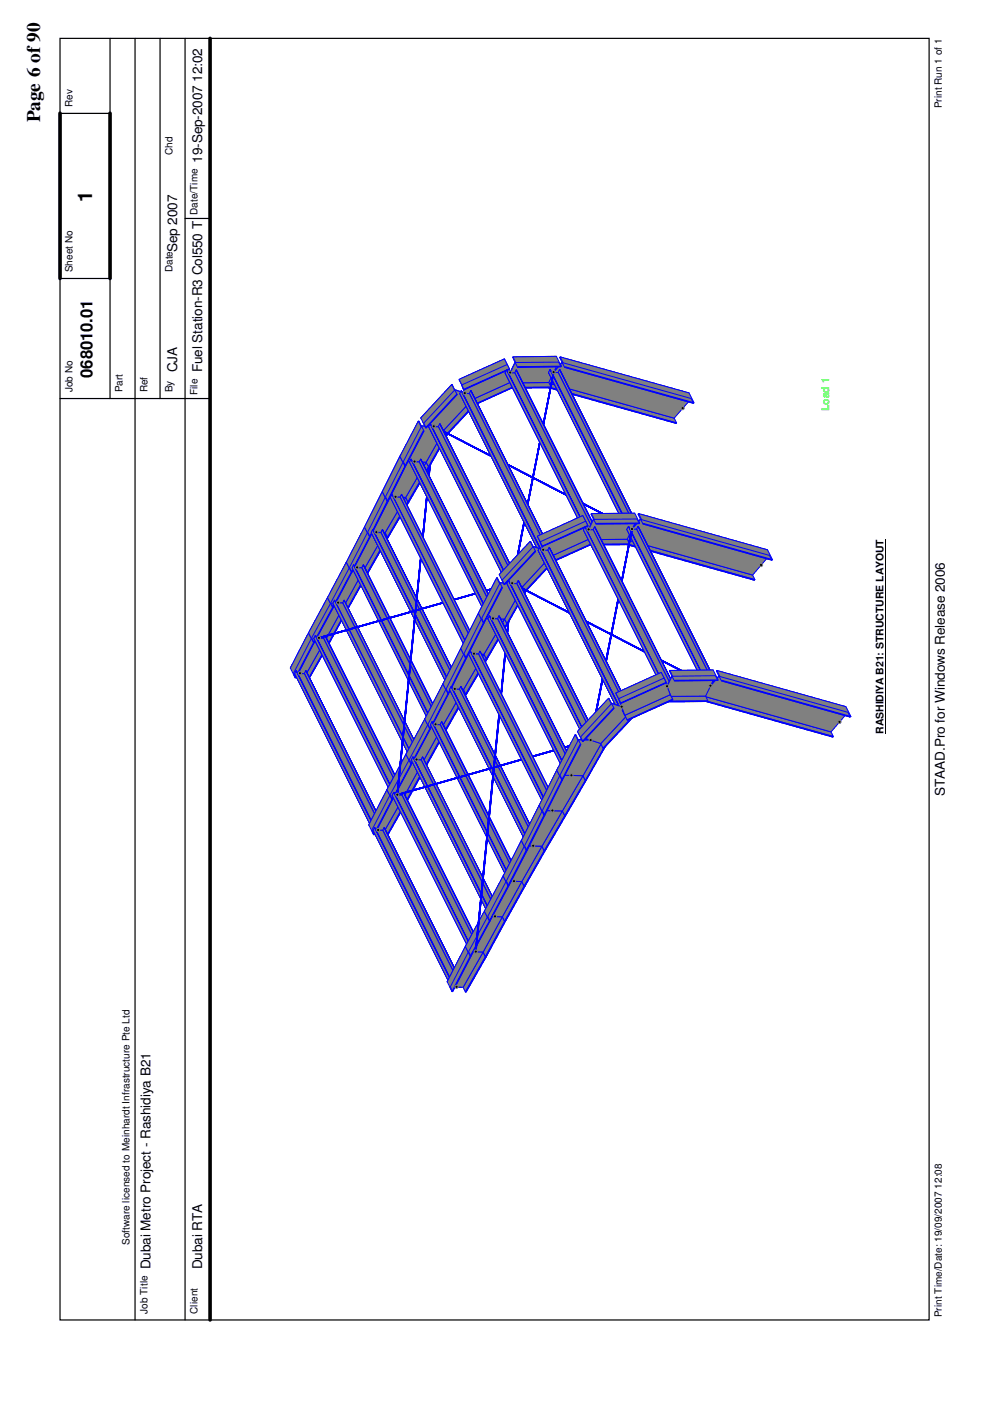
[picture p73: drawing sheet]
<svg xmlns="http://www.w3.org/2000/svg" width="210mm" height="297mm" viewBox="0 0 210 297" stroke-linecap="round" stroke-linejoin="round" font-family="sans-serif">
<defs><g id="words">
<text font-size="4.2" x="19.5" y="42.7" transform="rotate(-90 19.5 42.7)">1</text>
<text font-size="4.1" x="8.5" y="25.9" transform="rotate(-90 8.5 25.9)">Page 6 of 90</text>
<text font-size="3.5" x="19.6" y="79.9" transform="rotate(-90 19.6 79.9)">068010.01</text>
<g font-size="2.8">
<text x="42.8" y="34.4" transform="rotate(-90 42.8 34.4)">19-Sep-2007 12:02</text>
<text x="37.5" y="53.4" transform="rotate(-90 37.5 53.4)">Sep 2007</text>
<text x="37.5" y="78.8" transform="rotate(-90 37.5 78.8)">CJA</text>
<text x="42.8" y="78.8" transform="rotate(-90 42.8 78.8)">Fuel Station-R3 Col550 T</text>
<text x="199.9" y="168.4" transform="rotate(-90 199.9 168.4)">STAAD.Pro for Windows Release 2006</text>
<text x="31.8" y="268.5" transform="rotate(-90 31.8 268.5)">Dubai Metro Project - Rashidiya B21</text>
<text x="42.8" y="268.5" transform="rotate(-90 42.8 268.5)">Dubai RTA</text>
</g>
<text font-size="2.2" fill="#0f0" x="175.4" y="87" transform="rotate(-90 175.4 87)">Load 1</text>
<text font-size="2.2" x="186.9" y="155.2" transform="rotate(-90 186.9 155.2)">RASHIDIYA B21: STRUCTURE LAYOUT</text>
<g font-size="2.1">
<text x="15.4" y="22.7" transform="rotate(-90 15.4 22.7)">Rev</text>
<text x="199.3" y="22.9" transform="rotate(-90 199.3 22.9)">Print Run 1 of 1</text>
<text x="36.5" y="32.8" transform="rotate(-90 36.5 32.8)">Chd</text>
<text x="41.8" y="45.5" transform="rotate(-90 41.8 45.5)">Date/Time</text>
<text x="15.4" y="57.6" transform="rotate(-90 15.4 57.6)">Sheet No</text>
<text x="36.5" y="57.6" transform="rotate(-90 36.5 57.6)">Date</text>
<text x="15.4" y="83" transform="rotate(-90 15.4 83)">Job No</text>
<text x="26" y="83" transform="rotate(-90 26 83)">Part</text>
<text x="31.2" y="83" transform="rotate(-90 31.2 83)">Ref</text>
<text x="36.5" y="83" transform="rotate(-90 36.5 83)">By</text>
<text x="41.8" y="83.6" transform="rotate(-90 41.8 83.6)">File</text>
<text x="27.4" y="263.3" transform="rotate(-90 27.4 263.3)">Software licensed to Meinhardt Infrastructure Pte Ltd</text>
<text x="31.2" y="278" transform="rotate(-90 31.2 278)">Job Title</text>
<text x="41.8" y="278" transform="rotate(-90 41.8 278)">Client</text>
<text x="199.3" y="278.7" transform="rotate(-90 199.3 278.7)">Print Time/Date: 19/09/2007 12:08</text>
</g>
</g></defs>
<path d="M12.7 8.1h183.9v271.2h-183.9zM23.3 8.1v76.2M28.6 8.1v271.2M33.9 8.1v76.2M39.2 8.1v271.2M12.7 24h10.6M12.7 58.9h10.6M39.2 46.2h5.2M12.7 84.3h31.7" fill="none" stroke="#000" stroke-width=".25"/>
<path d="M44.4 8.1v271.2M12.7 24v34.9M23.3 24v34.9" fill="none" stroke="#000" stroke-width=".76"/>
<path d="M67.5 134.9l-4 7.5" fill="none" stroke="#808080" stroke-width=".21"/>
<path d="M68.5 134h.2l-4.3 7.4h-.1z" fill="#808080"/>
<path d="M68.5 134h.2l-4.3 7.4h-.1z" fill="none" stroke="#00f" stroke-width=".21"/>
<path d="M68.5 134l.5 1-4.2 7.4-.5-1z" fill="#808080"/>
<path d="M68.5 134l.5 1-4.2 7.4-.5-1z" fill="none" stroke="#00f" stroke-width=".21"/>
<path d="M68.7 134l1 2-4.3 7.5-1-2.1z" fill="#808080"/>
<path d="M68.7 134l1 2-4.3 7.5-1-2.1z" fill="none" stroke="#00f" stroke-width=".21"/>
<path d="M69 135l.6 1-4.3 7.5-.5-1z" fill="#808080"/>
<path d="M69 135l.6 1-4.3 7.5-.5-1z" fill="none" stroke="#00f" stroke-width=".21"/>
<path d="M66 134.9l3 .1-4.2 7.4h-2.7z" fill="#808080"/>
<path d="M66 134.9l3 .1-4.2 7.4h-2.7z" fill="none" stroke="#00f" stroke-width=".21"/>
<path d="M69.6 136h.1l-4.3 7.5h-.1z" fill="#808080"/>
<path d="M69.6 136h.1l-4.3 7.5h-.1z" fill="none" stroke="#00f" stroke-width=".21"/>
<path d="M65.3 133.9h.1l-3.8 7.4h-.2z" fill="#808080"/>
<path d="M65.3 133.9h.1l-3.8 7.4h-.2z" fill="none" stroke="#00f" stroke-width=".21"/>
<path d="M66 134.9l3 .1-4.2 7.5-2.7-.1z" fill="#808080"/>
<path d="M66 134.9l3 .1-4.2 7.5-2.7-.1z" fill="none" stroke="#00f" stroke-width=".21"/>
<path d="M65.4 133.9l.6 1-3.9 7.5-.5-1.1z" fill="#808080"/>
<path d="M65.4 133.9l.6 1-3.9 7.5-.5-1.1z" fill="none" stroke="#00f" stroke-width=".21"/>
<path d="M65.3 133.9l1 2.1-3.9 7.4-1-2.1z" fill="#808080"/>
<path d="M65.3 133.9l1 2.1-3.9 7.4-1-2.1z" fill="none" stroke="#00f" stroke-width=".21"/>
<path d="M66 134.9l.5 1.1-3.9 7.4-.5-1z" fill="#808080"/>
<path d="M66 134.9l.5 1.1-3.9 7.4-.5-1z" fill="none" stroke="#00f" stroke-width=".21"/>
<path d="M66.3 136h.2l-3.9 7.4h-.2z" fill="#808080"/>
<path d="M66.3 136h.2l-3.9 7.4h-.2z" fill="none" stroke="#00f" stroke-width=".21"/>
<path d="M71.5 127.5l-4 7.4" fill="none" stroke="#808080" stroke-width=".21"/>
<path d="M72.6 126.5h.1l-4 7.5h-.2z" fill="#808080"/>
<path d="M72.6 126.5h.1l-4 7.5h-.2z" fill="none" stroke="#00f" stroke-width=".21"/>
<path d="M72.6 126.5l.5 1-4.1 7.5-.5-1z" fill="#808080"/>
<path d="M72.6 126.5l.5 1-4.1 7.5-.5-1z" fill="none" stroke="#00f" stroke-width=".21"/>
<path d="M72.7 126.5l1 2.1-4 7.4-1-2z" fill="#808080"/>
<path d="M72.7 126.5l1 2.1-4 7.4-1-2z" fill="none" stroke="#00f" stroke-width=".21"/>
<path d="M73.1 127.6l.5 1-4 7.4-.6-1z" fill="#808080"/>
<path d="M73.1 127.6l.5 1-4 7.4-.6-1z" fill="none" stroke="#00f" stroke-width=".21"/>
<path d="M73.6 128.6h.1l-4 7.4h-.1z" fill="#808080"/>
<path d="M73.6 128.6h.1l-4 7.4h-.1z" fill="none" stroke="#00f" stroke-width=".21"/>
<path d="M70 127.4l3.1 .1-4.1 7.5-3-.1z" fill="#808080"/>
<path d="M70 127.4l3.1 .1-4.1 7.5-3-.1z" fill="none" stroke="#00f" stroke-width=".21"/>
<path d="M70 127.5l3.1 .1-4.1 7.4-3-.1z" fill="#808080"/>
<path d="M70 127.5l3.1 .1-4.1 7.4-3-.1z" fill="none" stroke="#00f" stroke-width=".21"/>
<path d="M69.3 126.4h.2l-4.1 7.5h-.1z" fill="#808080"/>
<path d="M69.3 126.4h.2l-4.1 7.5h-.1z" fill="none" stroke="#00f" stroke-width=".21"/>
<path d="M69.5 126.4l.5 1-4 7.5-.6-1z" fill="#808080"/>
<path d="M69.5 126.4l.5 1-4 7.5-.6-1z" fill="none" stroke="#00f" stroke-width=".21"/>
<path d="M69.3 126.4l1.1 2.1-4.1 7.5-1-2.1z" fill="#808080"/>
<path d="M69.3 126.4l1.1 2.1-4.1 7.5-1-2.1z" fill="none" stroke="#00f" stroke-width=".21"/>
<path d="M70 127.5l.5 1-4 7.5-.5-1.1z" fill="#808080"/>
<path d="M70 127.5l.5 1-4 7.5-.5-1.1z" fill="none" stroke="#00f" stroke-width=".21"/>
<path d="M70.4 128.5h.1l-4 7.5h-.2z" fill="#808080"/>
<path d="M70.4 128.5h.1l-4 7.5h-.2z" fill="none" stroke="#00f" stroke-width=".21"/>
<path d="M63.5 142.4l16.5 33.2" fill="none" stroke="#808080" stroke-width=".21"/>
<path d="M64.7 141.9l16.6 33.2-.3 .6-16.6-33.2z" fill="#808080"/>
<path d="M64.7 141.9l16.6 33.2-.3 .6-16.6-33.2z" fill="none" stroke="#00f" stroke-width=".21"/>
<path d="M64.7 141.9l16.6 33.2-.3 .6-16.6-33.2z" fill="#808080"/>
<path d="M64.7 141.9l16.6 33.2-.3 .6-16.6-33.2z" fill="none" stroke="#00f" stroke-width=".21"/>
<path d="M64.7 141.9l16.6 33.2z" fill="#808080"/>
<path d="M64.7 141.9l16.6 33.2z" fill="none" stroke="#00f" stroke-width=".21"/>
<path d="M62.4 142.5h2l16.6 33.2h-2z" fill="#808080"/>
<path d="M62.4 142.5h2l16.6 33.2h-2z" fill="none" stroke="#00f" stroke-width=".21"/>
<path d="M62.4 142.5h2l16.6 33.2h-2z" fill="#808080"/>
<path d="M62.4 142.5h2l16.6 33.2h-2z" fill="none" stroke="#00f" stroke-width=".21"/>
<path d="M62.7 141.9l16.6 33.2-.3 .6-16.6-33.2z" fill="#808080"/>
<path d="M62.7 141.9l16.6 33.2-.3 .6-16.6-33.2z" fill="none" stroke="#00f" stroke-width=".21"/>
<path d="M62.7 141.9l16.5 33.2-.2 .6-16.6-33.2z" fill="#808080"/>
<path d="M62.7 141.9l16.5 33.2-.2 .6-16.6-33.2z" fill="none" stroke="#00f" stroke-width=".21"/>
<path d="M62.7 141.9l16.6 33.2z" fill="#808080"/>
<path d="M62.7 141.9l16.6 33.2z" fill="none" stroke="#00f" stroke-width=".21"/>
<path d="M75.6 120l-4.1 7.5" fill="none" stroke="#808080" stroke-width=".21"/>
<path d="M76.7 119.1h.1l-4.1 7.4h-.1z" fill="#808080"/>
<path d="M76.7 119.1h.1l-4.1 7.4h-.1z" fill="none" stroke="#00f" stroke-width=".21"/>
<path d="M76.7 119.1l.5 .9-4.1 7.5-.5-1z" fill="#808080"/>
<path d="M76.7 119.1l.5 .9-4.1 7.5-.5-1z" fill="none" stroke="#00f" stroke-width=".21"/>
<path d="M76.8 119.1l1.1 2-4.2 7.5-1-2.1z" fill="#808080"/>
<path d="M76.8 119.1l1.1 2-4.2 7.5-1-2.1z" fill="none" stroke="#00f" stroke-width=".21"/>
<path d="M77.2 120.1l.5 1-4.1 7.5-.5-1z" fill="#808080"/>
<path d="M77.2 120.1l.5 1-4.1 7.5-.5-1z" fill="none" stroke="#00f" stroke-width=".21"/>
<path d="M77.7 121.1h.2l-4.2 7.5h-.1z" fill="#808080"/>
<path d="M77.7 121.1h.2l-4.2 7.5h-.1z" fill="none" stroke="#00f" stroke-width=".21"/>
<path d="M74 120h3.2l-4.1 7.5-3.1-.1z" fill="#808080"/>
<path d="M74 120h3.2l-4.1 7.5-3.1-.1z" fill="none" stroke="#00f" stroke-width=".21"/>
<path d="M74 120l3.2 .1-4.1 7.5-3.1-.1z" fill="#808080"/>
<path d="M74 120l3.2 .1-4.1 7.5-3.1-.1z" fill="none" stroke="#00f" stroke-width=".21"/>
<path d="M73.3 118.9h.1l-3.9 7.5h-.2z" fill="#808080"/>
<path d="M73.3 118.9h.1l-3.9 7.5h-.2z" fill="none" stroke="#00f" stroke-width=".21"/>
<path d="M73.4 118.9l.6 1.1-4 7.4-.5-1z" fill="#808080"/>
<path d="M73.4 118.9l.6 1.1-4 7.4-.5-1z" fill="none" stroke="#00f" stroke-width=".21"/>
<path d="M73.3 118.9l1 2.1-3.9 7.5-1.1-2.1z" fill="#808080"/>
<path d="M73.3 118.9l1 2.1-3.9 7.5-1.1-2.1z" fill="none" stroke="#00f" stroke-width=".21"/>
<path d="M74 120l.5 1-4 7.5-.5-1z" fill="#808080"/>
<path d="M74 120l.5 1-4 7.5-.5-1z" fill="none" stroke="#00f" stroke-width=".21"/>
<path d="M74.3 121h.2l-4 7.5h-.1z" fill="#808080"/>
<path d="M74.3 121h.2l-4 7.5h-.1z" fill="none" stroke="#00f" stroke-width=".21"/>
<path d="M67.5 134.9l16.6 33.2" fill="none" stroke="#808080" stroke-width=".21"/>
<path d="M68.8 134.4l16.6 33.2-.4 .7-16.5-33.2z" fill="#808080"/>
<path d="M68.8 134.4l16.6 33.2-.4 .7-16.5-33.2z" fill="none" stroke="#00f" stroke-width=".21"/>
<path d="M68.7 134.4l16.6 33.2-.3 .6-16.5-33.2z" fill="#808080"/>
<path d="M68.7 134.4l16.6 33.2-.3 .6-16.5-33.2z" fill="none" stroke="#00f" stroke-width=".21"/>
<path d="M68.7 134.4l16.7 33.2z" fill="#808080"/>
<path d="M68.7 134.4l16.7 33.2z" fill="none" stroke="#00f" stroke-width=".21"/>
<path d="M66.4 135.1h2.1l16.5 33.2h-2z" fill="#808080"/>
<path d="M66.4 135.1h2.1l16.5 33.2h-2z" fill="none" stroke="#00f" stroke-width=".21"/>
<path d="M66.4 135h2.1l16.5 33.2h-2z" fill="#808080"/>
<path d="M66.4 135h2.1l16.5 33.2h-2z" fill="none" stroke="#00f" stroke-width=".21"/>
<path d="M66.8 134.4l16.6 33.2-.4 .6-16.6-33.2z" fill="#808080"/>
<path d="M66.8 134.4l16.6 33.2-.4 .6-16.6-33.2z" fill="none" stroke="#00f" stroke-width=".21"/>
<path d="M66.7 134.4l16.6 33.2-.3 .7-16.6-33.2z" fill="#808080"/>
<path d="M66.7 134.4l16.6 33.2-.3 .7-16.6-33.2z" fill="none" stroke="#00f" stroke-width=".21"/>
<path d="M66.7 134.4l16.7 33.2z" fill="#808080"/>
<path d="M66.7 134.4l16.7 33.2z" fill="none" stroke="#00f" stroke-width=".21"/>
<path d="M79.6 112.6l-4 7.4" fill="none" stroke="#808080" stroke-width=".21"/>
<path d="M80.9 111.6h.2l-4.3 7.5h-.1z" fill="#808080"/>
<path d="M80.9 111.6h.2l-4.3 7.5h-.1z" fill="none" stroke="#00f" stroke-width=".21"/>
<path d="M80.9 111.6l.5 1-4.2 7.4-.5-.9z" fill="#808080"/>
<path d="M80.9 111.6l.5 1-4.2 7.4-.5-.9z" fill="none" stroke="#00f" stroke-width=".21"/>
<path d="M81.1 111.6l1 2.1-4.2 7.4-1.1-2z" fill="#808080"/>
<path d="M81.1 111.6l1 2.1-4.2 7.4-1.1-2z" fill="none" stroke="#00f" stroke-width=".21"/>
<path d="M81.5 112.7l.5 1-4.3 7.4-.5-1z" fill="#808080"/>
<path d="M81.5 112.7l.5 1-4.3 7.4-.5-1z" fill="none" stroke="#00f" stroke-width=".21"/>
<path d="M82 113.7h.1l-4.2 7.4h-.2z" fill="#808080"/>
<path d="M82 113.7h.1l-4.2 7.4h-.2z" fill="none" stroke="#00f" stroke-width=".21"/>
<path d="M77.8 112.5l3.6 .1-4.2 7.4h-3.2z" fill="#808080"/>
<path d="M77.8 112.5l3.6 .1-4.2 7.4h-3.2z" fill="none" stroke="#00f" stroke-width=".21"/>
<path d="M77.8 112.6l3.7 .1-4.3 7.4-3.2-.1z" fill="#808080"/>
<path d="M77.8 112.6l3.7 .1-4.3 7.4-3.2-.1z" fill="none" stroke="#00f" stroke-width=".21"/>
<path d="M77.1 111.5h.2l-3.9 7.4h-.1z" fill="#808080"/>
<path d="M77.1 111.5h.2l-3.9 7.4h-.1z" fill="none" stroke="#00f" stroke-width=".21"/>
<path d="M77.3 111.5l.5 1-3.8 7.5-.6-1.1z" fill="#808080"/>
<path d="M77.3 111.5l.5 1-3.8 7.5-.6-1.1z" fill="none" stroke="#00f" stroke-width=".21"/>
<path d="M77.1 111.5l1.1 2.1-3.9 7.4-1-2.1z" fill="#808080"/>
<path d="M77.1 111.5l1.1 2.1-3.9 7.4-1-2.1z" fill="none" stroke="#00f" stroke-width=".21"/>
<path d="M77.8 112.6l.5 1-3.8 7.4-.5-1z" fill="#808080"/>
<path d="M77.8 112.6l.5 1-3.8 7.4-.5-1z" fill="none" stroke="#00f" stroke-width=".21"/>
<path d="M78.2 113.6h.1l-3.8 7.4h-.2z" fill="#808080"/>
<path d="M78.2 113.6h.1l-3.8 7.4h-.2z" fill="none" stroke="#00f" stroke-width=".21"/>
<path d="M71.5 127.5l16.6 33.2" fill="none" stroke="#808080" stroke-width=".21"/>
<path d="M72.8 127l16.6 33.1-.3 .7-16.6-33.2z" fill="#808080"/>
<path d="M72.8 127l16.6 33.1-.3 .7-16.6-33.2z" fill="none" stroke="#00f" stroke-width=".21"/>
<path d="M72.8 127l16.6 33.1-.3 .7-16.6-33.2z" fill="#808080"/>
<path d="M72.8 127l16.6 33.1-.3 .7-16.6-33.2z" fill="none" stroke="#00f" stroke-width=".21"/>
<path d="M72.8 127l16.6 33.1z" fill="#808080"/>
<path d="M72.8 127l16.6 33.1z" fill="none" stroke="#00f" stroke-width=".21"/>
<path d="M70.4 127.6h2.1l16.6 33.2h-2.1z" fill="#808080"/>
<path d="M70.4 127.6h2.1l16.6 33.2h-2.1z" fill="none" stroke="#00f" stroke-width=".21"/>
<path d="M70.5 127.6h2l16.6 33.2h-2z" fill="#808080"/>
<path d="M70.5 127.6h2l16.6 33.2h-2z" fill="none" stroke="#00f" stroke-width=".21"/>
<path d="M70.8 127l16.6 33.1-.3 .7-16.6-33.2z" fill="#808080"/>
<path d="M70.8 127l16.6 33.1-.3 .7-16.6-33.2z" fill="none" stroke="#00f" stroke-width=".21"/>
<path d="M70.8 127l16.6 33.1-.4 .7-16.6-33.2z" fill="#808080"/>
<path d="M70.8 127l16.6 33.1-.4 .7-16.6-33.2z" fill="none" stroke="#00f" stroke-width=".21"/>
<path d="M70.8 127l16.6 33.1z" fill="#808080"/>
<path d="M70.8 127l16.6 33.1z" fill="none" stroke="#00f" stroke-width=".21"/>
<path d="M83.7 105.1l-4.1 7.5" fill="none" stroke="#808080" stroke-width=".21"/>
<path d="M85.3 104.1l.1 .1-4.3 7.4h-.2z" fill="#808080"/>
<path d="M85.3 104.1l.1 .1-4.3 7.4h-.2z" fill="none" stroke="#00f" stroke-width=".21"/>
<path d="M85.3 104.1l.5 1-4.4 7.5-.5-1z" fill="#808080"/>
<path d="M85.3 104.1l.5 1-4.4 7.5-.5-1z" fill="none" stroke="#00f" stroke-width=".21"/>
<path d="M85.4 104.2l1.1 2-4.4 7.5-1-2.1z" fill="#808080"/>
<path d="M85.4 104.2l1.1 2-4.4 7.5-1-2.1z" fill="none" stroke="#00f" stroke-width=".21"/>
<path d="M85.9 105.2l.4 1-4.3 7.5-.5-1z" fill="#808080"/>
<path d="M85.9 105.2l.4 1-4.3 7.5-.5-1z" fill="none" stroke="#00f" stroke-width=".21"/>
<path d="M86.3 106.2h.2l-4.4 7.5h-.1z" fill="#808080"/>
<path d="M86.3 106.2h.2l-4.4 7.5h-.1z" fill="none" stroke="#00f" stroke-width=".21"/>
<path d="M81.5 105l4.3 .1-4.4 7.5-3.6-.1z" fill="#808080"/>
<path d="M81.5 105l4.3 .1-4.4 7.5-3.6-.1z" fill="none" stroke="#00f" stroke-width=".21"/>
<path d="M81.6 105.1l4.3 .1-4.4 7.5-3.7-.1z" fill="#808080"/>
<path d="M81.6 105.1l4.3 .1-4.4 7.5-3.7-.1z" fill="none" stroke="#00f" stroke-width=".21"/>
<path d="M80.9 104h.1l-3.7 7.5h-.2z" fill="#808080"/>
<path d="M80.9 104h.1l-3.7 7.5h-.2z" fill="none" stroke="#00f" stroke-width=".21"/>
<path d="M81 104l.5 1-3.7 7.5-.5-1z" fill="#808080"/>
<path d="M81 104l.5 1-3.7 7.5-.5-1z" fill="none" stroke="#00f" stroke-width=".21"/>
<path d="M80.9 104l1 2.1-3.7 7.5-1.1-2.1z" fill="#808080"/>
<path d="M80.9 104l1 2.1-3.7 7.5-1.1-2.1z" fill="none" stroke="#00f" stroke-width=".21"/>
<path d="M81.6 105.1l.5 1-3.8 7.5-.5-1z" fill="#808080"/>
<path d="M81.6 105.1l.5 1-3.8 7.5-.5-1z" fill="none" stroke="#00f" stroke-width=".21"/>
<path d="M81.9 106.1h.2l-3.8 7.5h-.1z" fill="#808080"/>
<path d="M81.9 106.1h.2l-3.8 7.5h-.1z" fill="none" stroke="#00f" stroke-width=".21"/>
<path d="M117.1 78.7l27.3 7.6" fill="none" stroke="#808080" stroke-width=".21"/>
<path d="M114.7 79.9l.2-.2 27.2 7.7z" fill="#808080"/>
<path d="M114.7 79.9l.2-.2 27.2 7.7z" fill="none" stroke="#00f" stroke-width=".21"/>
<path d="M114.9 79.7l27.2 7.7 .5 1-27.3-7.6z" fill="#808080"/>
<path d="M114.9 79.7l27.2 7.7 .5 1-27.3-7.6z" fill="none" stroke="#00f" stroke-width=".21"/>
<path d="M114.7 79.9l27.3 7.6 1 2.1-27.2-7.7z" fill="#808080"/>
<path d="M114.7 79.9l27.3 7.6 1 2.1-27.2-7.7z" fill="none" stroke="#00f" stroke-width=".21"/>
<path d="M115.4 80.8l27.3 7.7 .5 1-27.3-7.7z" fill="#808080"/>
<path d="M115.4 80.8l27.3 7.7 .5 1-27.3-7.7z" fill="none" stroke="#00f" stroke-width=".21"/>
<path d="M115.9 81.8l27.3 7.7-.2 .1-27.2-7.7z" fill="#808080"/>
<path d="M115.9 81.8l27.3 7.7-.2 .1-27.2-7.7z" fill="none" stroke="#00f" stroke-width=".21"/>
<path d="M118.9 76.6l27.3 7.6-3.6 4.2-27.3-7.6z" fill="#808080"/>
<path d="M118.9 76.6l27.3 7.6-3.6 4.2-27.3-7.6z" fill="none" stroke="#00f" stroke-width=".21"/>
<path d="M119 76.7l27.3 7.6-3.6 4.2-27.3-7.7z" fill="#808080"/>
<path d="M119 76.7l27.3 7.6-3.6 4.2-27.3-7.7z" fill="none" stroke="#00f" stroke-width=".21"/>
<path d="M118.4 75.6l.1-.1 27.3 7.6-.1 .2z" fill="#808080"/>
<path d="M118.4 75.6l.1-.1 27.3 7.6-.1 .2z" fill="none" stroke="#00f" stroke-width=".21"/>
<path d="M118.4 75.6l27.3 7.7 .5 .9-27.3-7.6z" fill="#808080"/>
<path d="M118.4 75.6l27.3 7.7 .5 .9-27.3-7.6z" fill="none" stroke="#00f" stroke-width=".21"/>
<path d="M118.5 75.5l27.3 7.6 1.1 2.1-27.4-7.6z" fill="#808080"/>
<path d="M118.5 75.5l27.3 7.6 1.1 2.1-27.4-7.6z" fill="none" stroke="#00f" stroke-width=".21"/>
<path d="M119 76.7l27.3 7.6 .4 1-27.2-7.6z" fill="#808080"/>
<path d="M119 76.7l27.3 7.6 .4 1-27.2-7.6z" fill="none" stroke="#00f" stroke-width=".21"/>
<path d="M119.5 77.6l27.4 7.6-.2 .1-27.2-7.6z" fill="#808080"/>
<path d="M119.5 77.6l27.4 7.6-.2 .1-27.2-7.6z" fill="none" stroke="#00f" stroke-width=".21"/>
<path d="M84.1 168.1l-4.1 7.5" fill="none" stroke="#808080" stroke-width=".21"/>
<path d="M85.1 167.2h.1l-4.2 7.4h-.1z" fill="#808080"/>
<path d="M85.1 167.2h.1l-4.2 7.4h-.1z" fill="none" stroke="#00f" stroke-width=".21"/>
<path d="M85.1 167.2l.5 .9-4.2 7.5-.5-1z" fill="#808080"/>
<path d="M85.1 167.2l.5 .9-4.2 7.5-.5-1z" fill="none" stroke="#00f" stroke-width=".21"/>
<path d="M85.2 167.2l1.1 2-4.3 7.5-1-2.1z" fill="#808080"/>
<path d="M85.2 167.2l1.1 2-4.3 7.5-1-2.1z" fill="none" stroke="#00f" stroke-width=".21"/>
<path d="M85.6 168.2l.5 1-4.2 7.5-.5-1z" fill="#808080"/>
<path d="M85.6 168.2l.5 1-4.2 7.5-.5-1z" fill="none" stroke="#00f" stroke-width=".21"/>
<path d="M82.5 168.1h3.1l-4.2 7.5-2.7-.1z" fill="#808080"/>
<path d="M82.5 168.1h3.1l-4.2 7.5-2.7-.1z" fill="none" stroke="#00f" stroke-width=".21"/>
<path d="M86.1 169.2h.2l-4.3 7.5h-.1z" fill="#808080"/>
<path d="M86.1 169.2h.2l-4.3 7.5h-.1z" fill="none" stroke="#00f" stroke-width=".21"/>
<path d="M81.9 167.1h.1l-3.9 7.4h-.1z" fill="#808080"/>
<path d="M81.9 167.1h.1l-3.9 7.4h-.1z" fill="none" stroke="#00f" stroke-width=".21"/>
<path d="M82.5 168.1l3.1 .1-4.2 7.5-2.7-.1z" fill="#808080"/>
<path d="M82.5 168.1l3.1 .1-4.2 7.5-2.7-.1z" fill="none" stroke="#00f" stroke-width=".21"/>
<path d="M82 167.1l.5 1-3.8 7.4-.6-1z" fill="#808080"/>
<path d="M82 167.1l.5 1-3.8 7.4-.6-1z" fill="none" stroke="#00f" stroke-width=".21"/>
<path d="M81.9 167.1l1 2.1-3.9 7.4-1-2.1z" fill="#808080"/>
<path d="M81.9 167.1l1 2.1-3.9 7.4-1-2.1z" fill="none" stroke="#00f" stroke-width=".21"/>
<path d="M82.5 168.1l.6 1.1-3.9 7.4-.5-1z" fill="#808080"/>
<path d="M82.5 168.1l.6 1.1-3.9 7.4-.5-1z" fill="none" stroke="#00f" stroke-width=".21"/>
<path d="M82.9 169.2h.2l-3.9 7.4h-.2z" fill="#808080"/>
<path d="M82.9 169.2h.2l-3.9 7.4h-.2z" fill="none" stroke="#00f" stroke-width=".21"/>
<path d="M75.6 120l16.6 33.2" fill="none" stroke="#808080" stroke-width=".21"/>
<path d="M76.9 119.5l16.6 33.2-.3 .6-16.6-33.2z" fill="#808080"/>
<path d="M76.9 119.5l16.6 33.2-.3 .6-16.6-33.2z" fill="none" stroke="#00f" stroke-width=".21"/>
<path d="M76.9 119.5l16.5 33.2-.3 .6-16.6-33.2z" fill="#808080"/>
<path d="M76.9 119.5l16.5 33.2-.3 .6-16.6-33.2z" fill="none" stroke="#00f" stroke-width=".21"/>
<path d="M76.9 119.5l16.6 33.2z" fill="#808080"/>
<path d="M76.9 119.5l16.6 33.2z" fill="none" stroke="#00f" stroke-width=".21"/>
<path d="M74.5 120.1h2.1l16.6 33.2h-2.1z" fill="#808080"/>
<path d="M74.5 120.1h2.1l16.6 33.2h-2.1z" fill="none" stroke="#00f" stroke-width=".21"/>
<path d="M74.5 120.1h2l16.6 33.2h-2z" fill="#808080"/>
<path d="M74.5 120.1h2l16.6 33.2h-2z" fill="none" stroke="#00f" stroke-width=".21"/>
<path d="M74.8 119.5l16.6 33.2-.3 .6-16.6-33.2z" fill="#808080"/>
<path d="M74.8 119.5l16.6 33.2-.3 .6-16.6-33.2z" fill="none" stroke="#00f" stroke-width=".21"/>
<path d="M74.8 119.5l16.6 33.2-.3 .6-16.6-33.2z" fill="#808080"/>
<path d="M74.8 119.5l16.6 33.2-.3 .6-16.6-33.2z" fill="none" stroke="#00f" stroke-width=".21"/>
<path d="M74.8 119.5l16.6 33.2z" fill="#808080"/>
<path d="M74.8 119.5l16.6 33.2z" fill="none" stroke="#00f" stroke-width=".21"/>
<path d="M87.7 97.7l-4 7.4" fill="none" stroke="#808080" stroke-width=".21"/>
<path d="M89.6 96.7h.2l-4.4 7.5-.1-.1z" fill="#808080"/>
<path d="M89.6 96.7h.2l-4.4 7.5-.1-.1z" fill="none" stroke="#00f" stroke-width=".21"/>
<path d="M89.6 96.7l.5 1-4.3 7.4-.5-1z" fill="#808080"/>
<path d="M89.6 96.7l.5 1-4.3 7.4-.5-1z" fill="none" stroke="#00f" stroke-width=".21"/>
<path d="M89.8 96.7l1 2.1-4.3 7.4-1.1-2z" fill="#808080"/>
<path d="M89.8 96.7l1 2.1-4.3 7.4-1.1-2z" fill="none" stroke="#00f" stroke-width=".21"/>
<path d="M90.2 97.8l.5 1-4.4 7.4-.4-1z" fill="#808080"/>
<path d="M90.2 97.8l.5 1-4.4 7.4-.4-1z" fill="none" stroke="#00f" stroke-width=".21"/>
<path d="M90.7 98.8h.1l-4.3 7.4h-.2z" fill="#808080"/>
<path d="M90.7 98.8h.1l-4.3 7.4h-.2z" fill="none" stroke="#00f" stroke-width=".21"/>
<path d="M85.3 97.6l4.8 .1-4.3 7.4-4.3-.1z" fill="#808080"/>
<path d="M85.3 97.6l4.8 .1-4.3 7.4-4.3-.1z" fill="none" stroke="#00f" stroke-width=".21"/>
<path d="M85.3 97.7l4.9 .1-4.3 7.4-4.3-.1z" fill="#808080"/>
<path d="M85.3 97.7l4.9 .1-4.3 7.4-4.3-.1z" fill="none" stroke="#00f" stroke-width=".21"/>
<path d="M84.6 96.6h.2l-3.8 7.4h-.1z" fill="#808080"/>
<path d="M84.6 96.6h.2l-3.8 7.4h-.1z" fill="none" stroke="#00f" stroke-width=".21"/>
<path d="M84.8 96.6l.5 1-3.8 7.4-.5-1z" fill="#808080"/>
<path d="M84.8 96.6l.5 1-3.8 7.4-.5-1z" fill="none" stroke="#00f" stroke-width=".21"/>
<path d="M84.6 96.6l1.1 2-3.8 7.5-1-2.1z" fill="#808080"/>
<path d="M84.6 96.6l1.1 2-3.8 7.5-1-2.1z" fill="none" stroke="#00f" stroke-width=".21"/>
<path d="M85.3 97.7l.5 .9-3.7 7.5-.5-1z" fill="#808080"/>
<path d="M85.3 97.7l.5 .9-3.7 7.5-.5-1z" fill="none" stroke="#00f" stroke-width=".21"/>
<path d="M85.7 98.6h.1l-3.7 7.5h-.2z" fill="#808080"/>
<path d="M85.7 98.6h.1l-3.7 7.5h-.2z" fill="none" stroke="#00f" stroke-width=".21"/>
<path d="M88.1 160.7l-4 7.4" fill="none" stroke="#808080" stroke-width=".21"/>
<path d="M89.2 159.7h.1l-4.1 7.5h-.1z" fill="#808080"/>
<path d="M89.2 159.7h.1l-4.1 7.5h-.1z" fill="none" stroke="#00f" stroke-width=".21"/>
<path d="M89.2 159.7l.5 1-4.1 7.4-.5-.9z" fill="#808080"/>
<path d="M89.2 159.7l.5 1-4.1 7.4-.5-.9z" fill="none" stroke="#00f" stroke-width=".21"/>
<path d="M89.3 159.7l1 2.1-4 7.4-1.1-2z" fill="#808080"/>
<path d="M89.3 159.7l1 2.1-4 7.4-1.1-2z" fill="none" stroke="#00f" stroke-width=".21"/>
<path d="M89.7 160.8l.5 1-4.1 7.4-.5-1z" fill="#808080"/>
<path d="M89.7 160.8l.5 1-4.1 7.4-.5-1z" fill="none" stroke="#00f" stroke-width=".21"/>
<path d="M90.2 161.8h.1l-4 7.4h-.2z" fill="#808080"/>
<path d="M90.2 161.8h.1l-4 7.4h-.2z" fill="none" stroke="#00f" stroke-width=".21"/>
<path d="M86.6 160.6l3.1 .1-4.1 7.4h-3.1z" fill="#808080"/>
<path d="M86.6 160.6l3.1 .1-4.1 7.4h-3.1z" fill="none" stroke="#00f" stroke-width=".21"/>
<path d="M86.6 160.7l3.1 .1-4.1 7.4-3.1-.1z" fill="#808080"/>
<path d="M86.6 160.7l3.1 .1-4.1 7.4-3.1-.1z" fill="none" stroke="#00f" stroke-width=".21"/>
<path d="M85.9 159.6h.2l-4.1 7.5h-.1z" fill="#808080"/>
<path d="M85.9 159.6h.2l-4.1 7.5h-.1z" fill="none" stroke="#00f" stroke-width=".21"/>
<path d="M86.1 159.6l.5 1-4.1 7.5-.5-1z" fill="#808080"/>
<path d="M86.1 159.6l.5 1-4.1 7.5-.5-1z" fill="none" stroke="#00f" stroke-width=".21"/>
<path d="M85.9 159.6l1.1 2.1-4.1 7.5-1-2.1z" fill="#808080"/>
<path d="M85.9 159.6l1.1 2.1-4.1 7.5-1-2.1z" fill="none" stroke="#00f" stroke-width=".21"/>
<path d="M86.6 160.7l.5 1-4 7.5-.6-1.1z" fill="#808080"/>
<path d="M86.6 160.7l.5 1-4 7.5-.6-1.1z" fill="none" stroke="#00f" stroke-width=".21"/>
<path d="M87 161.7h.1l-4 7.5h-.2z" fill="#808080"/>
<path d="M87 161.7h.1l-4 7.5h-.2z" fill="none" stroke="#00f" stroke-width=".21"/>
<path d="M79.6 112.6l16.6 33.1" fill="none" stroke="#808080" stroke-width=".21"/>
<path d="M80.9 112l16.6 33.2-.3 .7-16.6-33.2z" fill="#808080"/>
<path d="M80.9 112l16.6 33.2-.3 .7-16.6-33.2z" fill="none" stroke="#00f" stroke-width=".21"/>
<path d="M80.9 112l16.6 33.2-.3 .6-16.6-33.1z" fill="#808080"/>
<path d="M80.9 112l16.6 33.2-.3 .6-16.6-33.1z" fill="none" stroke="#00f" stroke-width=".21"/>
<path d="M80.9 112l16.6 33.2z" fill="#808080"/>
<path d="M80.9 112l16.6 33.2z" fill="none" stroke="#00f" stroke-width=".21"/>
<path d="M78.6 112.7h2l16.6 33.2h-2.1z" fill="#808080"/>
<path d="M78.6 112.7h2l16.6 33.2h-2.1z" fill="none" stroke="#00f" stroke-width=".21"/>
<path d="M78.6 112.7h2l16.6 33.1h-2z" fill="#808080"/>
<path d="M78.6 112.7h2l16.6 33.1h-2z" fill="none" stroke="#00f" stroke-width=".21"/>
<path d="M78.9 112l16.6 33.2-.3 .6-16.6-33.1z" fill="#808080"/>
<path d="M78.9 112l16.6 33.2-.3 .6-16.6-33.1z" fill="none" stroke="#00f" stroke-width=".21"/>
<path d="M78.9 112l16.6 33.2-.4 .7-16.5-33.2z" fill="#808080"/>
<path d="M78.9 112l16.6 33.2-.4 .7-16.5-33.2z" fill="none" stroke="#00f" stroke-width=".21"/>
<path d="M78.9 112l16.6 33.2z" fill="#808080"/>
<path d="M78.9 112l16.6 33.2z" fill="none" stroke="#00f" stroke-width=".21"/>
<path d="M91.8 90.2l-7.7 77.9" fill="none" stroke="#808080" stroke-width=".21"/>
<path d="M91.8 90.2l-7.7 77.9z" fill="#808080"/>
<path d="M91.8 90.2l-7.7 77.9z" fill="none" stroke="#00f" stroke-width=".21"/>
<path d="M91.7 90.2l-7.7 77.9z" fill="#808080"/>
<path d="M91.7 90.2l-7.7 77.9z" fill="none" stroke="#00f" stroke-width=".21"/>
<path d="M91.8 90.2l-7.7 77.9z" fill="#808080"/>
<path d="M91.8 90.2l-7.7 77.9z" fill="none" stroke="#00f" stroke-width=".21"/>
<path d="M91.7 90.2l-7.7 77.9z" fill="#808080"/>
<path d="M91.7 90.2l-7.7 77.9z" fill="none" stroke="#00f" stroke-width=".21"/>
<path d="M91.8 90.2l-7.7 77.9z" fill="#808080"/>
<path d="M91.8 90.2l-7.7 77.9z" fill="none" stroke="#00f" stroke-width=".21"/>
<path d="M91.8 90.2l-7.7 77.9z" fill="#808080"/>
<path d="M91.8 90.2l-7.7 77.9z" fill="none" stroke="#00f" stroke-width=".21"/>
<path d="M91.8 90.2l-7.7 77.9z" fill="#808080"/>
<path d="M91.8 90.2l-7.7 77.9z" fill="none" stroke="#00f" stroke-width=".21"/>
<path d="M91.8 90.2l-7.7 77.9z" fill="#808080"/>
<path d="M91.8 90.2l-7.7 77.9z" fill="none" stroke="#00f" stroke-width=".21"/>
<path d="M91.8 90.2l-7.7 77.9z" fill="#808080"/>
<path d="M91.8 90.2l-7.7 77.9z" fill="none" stroke="#00f" stroke-width=".21"/>
<path d="M91.8 90.2l-7.7 77.9z" fill="#808080"/>
<path d="M91.8 90.2l-7.7 77.9z" fill="none" stroke="#00f" stroke-width=".21"/>
<path d="M91.8 90.2l-7.7 77.9z" fill="#808080"/>
<path d="M91.8 90.2l-7.7 77.9z" fill="none" stroke="#00f" stroke-width=".21"/>
<path d="M91.8 90.2l-7.7 77.9z" fill="#808080"/>
<path d="M91.8 90.2l-7.7 77.9z" fill="none" stroke="#00f" stroke-width=".21"/>
<path d="M91.8 90.2l-7.7 77.9z" fill="#808080"/>
<path d="M91.8 90.2l-7.7 77.9z" fill="none" stroke="#00f" stroke-width=".21"/>
<path d="M91.9 90.2l-7.8 77.9z" fill="#808080"/>
<path d="M91.9 90.2l-7.8 77.9z" fill="none" stroke="#00f" stroke-width=".21"/>
<path d="M91.7 90.2l-7.7 77.9z" fill="#808080"/>
<path d="M91.7 90.2l-7.7 77.9z" fill="none" stroke="#00f" stroke-width=".21"/>
<path d="M91.8 90.2l-7.7 77.9z" fill="#808080"/>
<path d="M91.8 90.2l-7.7 77.9z" fill="none" stroke="#00f" stroke-width=".21"/>
<path d="M91.7 90.2l-7.7 77.9z" fill="#808080"/>
<path d="M91.7 90.2l-7.7 77.9z" fill="none" stroke="#00f" stroke-width=".21"/>
<path d="M91.8 90.2l-7.8 77.9z" fill="#808080"/>
<path d="M91.8 90.2l-7.8 77.9z" fill="none" stroke="#00f" stroke-width=".21"/>
<path d="M108.4 123.4l-40.9 11.5" fill="none" stroke="#808080" stroke-width=".21"/>
<path d="M67.5 134.9l40.9-11.6z" fill="#808080"/>
<path d="M67.5 134.9l40.9-11.6z" fill="none" stroke="#00f" stroke-width=".21"/>
<path d="M67.5 134.9l40.9-11.6z" fill="#808080"/>
<path d="M67.5 134.9l40.9-11.6z" fill="none" stroke="#00f" stroke-width=".21"/>
<path d="M67.5 135l40.9-11.6z" fill="#808080"/>
<path d="M67.5 135l40.9-11.6z" fill="none" stroke="#00f" stroke-width=".21"/>
<path d="M67.5 134.9l40.9-11.6z" fill="#808080"/>
<path d="M67.5 134.9l40.9-11.6z" fill="none" stroke="#00f" stroke-width=".21"/>
<path d="M67.5 134.9l40.9-11.5z" fill="#808080"/>
<path d="M67.5 134.9l40.9-11.5z" fill="none" stroke="#00f" stroke-width=".21"/>
<path d="M67.5 134.9l40.9-11.5z" fill="#808080"/>
<path d="M67.5 134.9l40.9-11.5z" fill="none" stroke="#00f" stroke-width=".21"/>
<path d="M67.5 134.9l40.9-11.5z" fill="#808080"/>
<path d="M67.5 134.9l40.9-11.5z" fill="none" stroke="#00f" stroke-width=".21"/>
<path d="M67.5 134.9l40.9-11.5z" fill="#808080"/>
<path d="M67.5 134.9l40.9-11.5z" fill="none" stroke="#00f" stroke-width=".21"/>
<path d="M67.5 134.9l40.9-11.5z" fill="#808080"/>
<path d="M67.5 134.9l40.9-11.5z" fill="none" stroke="#00f" stroke-width=".21"/>
<path d="M67.5 134.9l40.9-11.5z" fill="#808080"/>
<path d="M67.5 134.9l40.9-11.5z" fill="none" stroke="#00f" stroke-width=".21"/>
<path d="M67.5 134.9l40.9-11.5z" fill="#808080"/>
<path d="M67.5 134.9l40.9-11.5z" fill="none" stroke="#00f" stroke-width=".21"/>
<path d="M67.5 134.9l40.9-11.5z" fill="#808080"/>
<path d="M67.5 134.9l40.9-11.5z" fill="none" stroke="#00f" stroke-width=".21"/>
<path d="M67.5 134.9l40.9-11.5z" fill="#808080"/>
<path d="M67.5 134.9l40.9-11.5z" fill="none" stroke="#00f" stroke-width=".21"/>
<path d="M67.5 135l40.9-11.6z" fill="#808080"/>
<path d="M67.5 135l40.9-11.6z" fill="none" stroke="#00f" stroke-width=".21"/>
<path d="M67.4 134.9l41-11.6z" fill="#808080"/>
<path d="M67.4 134.9l41-11.6z" fill="none" stroke="#00f" stroke-width=".21"/>
<path d="M67.4 135l41-11.6z" fill="#808080"/>
<path d="M67.4 135l41-11.6z" fill="none" stroke="#00f" stroke-width=".21"/>
<path d="M67.4 134.9l40.9-11.6z" fill="#808080"/>
<path d="M67.4 134.9l40.9-11.6z" fill="none" stroke="#00f" stroke-width=".21"/>
<path d="M67.4 134.9l40.9-11.5z" fill="#808080"/>
<path d="M67.4 134.9l40.9-11.5z" fill="none" stroke="#00f" stroke-width=".21"/>
<path d="M91.8 90.2l-4.1 7.5" fill="none" stroke="#808080" stroke-width=".21"/>
<path d="M93.9 89.2h.1l-4.2 7.5h-.2z" fill="#808080"/>
<path d="M93.9 89.2h.1l-4.2 7.5h-.2z" fill="none" stroke="#00f" stroke-width=".21"/>
<path d="M93.9 89.2l.5 1-4.3 7.5-.5-1z" fill="#808080"/>
<path d="M93.9 89.2l.5 1-4.3 7.5-.5-1z" fill="none" stroke="#00f" stroke-width=".21"/>
<path d="M94 89.2l1 2.1-4.2 7.5-1-2.1z" fill="#808080"/>
<path d="M94 89.2l1 2.1-4.2 7.5-1-2.1z" fill="none" stroke="#00f" stroke-width=".21"/>
<path d="M94.4 90.3l.5 1-4.2 7.5-.5-1z" fill="#808080"/>
<path d="M94.4 90.3l.5 1-4.2 7.5-.5-1z" fill="none" stroke="#00f" stroke-width=".21"/>
<path d="M94.9 91.3h.1l-4.2 7.5h-.1z" fill="#808080"/>
<path d="M94.9 91.3h.1l-4.2 7.5h-.1z" fill="none" stroke="#00f" stroke-width=".21"/>
<path d="M89.2 90.1l5.2 .1-4.3 7.5-4.8-.1z" fill="#808080"/>
<path d="M89.2 90.1l5.2 .1-4.3 7.5-4.8-.1z" fill="none" stroke="#00f" stroke-width=".21"/>
<path d="M89.2 90.2l5.2 .1-4.2 7.5-4.9-.1z" fill="#808080"/>
<path d="M89.2 90.2l5.2 .1-4.2 7.5-4.9-.1z" fill="none" stroke="#00f" stroke-width=".21"/>
<path d="M88.5 89.1h.1l-3.8 7.5h-.2z" fill="#808080"/>
<path d="M88.5 89.1h.1l-3.8 7.5h-.2z" fill="none" stroke="#00f" stroke-width=".21"/>
<path d="M88.6 89.1l.6 1-3.9 7.5-.5-1z" fill="#808080"/>
<path d="M88.6 89.1l.6 1-3.9 7.5-.5-1z" fill="none" stroke="#00f" stroke-width=".21"/>
<path d="M88.5 89.1l1 2.1-3.8 7.4-1.1-2z" fill="#808080"/>
<path d="M88.5 89.1l1 2.1-3.8 7.4-1.1-2z" fill="none" stroke="#00f" stroke-width=".21"/>
<path d="M89.2 90.2l.5 1-3.9 7.4-.5-.9z" fill="#808080"/>
<path d="M89.2 90.2l.5 1-3.9 7.4-.5-.9z" fill="none" stroke="#00f" stroke-width=".21"/>
<path d="M89.5 91.2h.2l-3.9 7.4h-.1z" fill="#808080"/>
<path d="M89.5 91.2h.2l-3.9 7.4h-.1z" fill="none" stroke="#00f" stroke-width=".21"/>
<path d="M80 175.6l16.6 33.2" fill="none" stroke="#808080" stroke-width=".21"/>
<path d="M81.3 175.1l16.6 33.2-.3 .6-16.6-33.2z" fill="#808080"/>
<path d="M81.3 175.1l16.6 33.2-.3 .6-16.6-33.2z" fill="none" stroke="#00f" stroke-width=".21"/>
<path d="M81.3 175.1l16.6 33.2-.3 .6-16.6-33.2z" fill="#808080"/>
<path d="M81.3 175.1l16.6 33.2-.3 .6-16.6-33.2z" fill="none" stroke="#00f" stroke-width=".21"/>
<path d="M81.3 175.1l16.6 33.2z" fill="#808080"/>
<path d="M81.3 175.1l16.6 33.2z" fill="none" stroke="#00f" stroke-width=".21"/>
<path d="M79 175.7h2l16.6 33.2h-2.1z" fill="#808080"/>
<path d="M79 175.7h2l16.6 33.2h-2.1z" fill="none" stroke="#00f" stroke-width=".21"/>
<path d="M79 175.7h2l16.6 33.2h-2z" fill="#808080"/>
<path d="M79 175.7h2l16.6 33.2h-2z" fill="none" stroke="#00f" stroke-width=".21"/>
<path d="M79.3 175.1l16.6 33.2-.3 .6-16.6-33.2z" fill="#808080"/>
<path d="M79.3 175.1l16.6 33.2-.3 .6-16.6-33.2z" fill="none" stroke="#00f" stroke-width=".21"/>
<path d="M79.2 175.1l16.6 33.2-.3 .6-16.5-33.2z" fill="#808080"/>
<path d="M79.2 175.1l16.6 33.2-.3 .6-16.5-33.2z" fill="none" stroke="#00f" stroke-width=".21"/>
<path d="M79.2 175.1l16.7 33.2z" fill="#808080"/>
<path d="M79.2 175.1l16.7 33.2z" fill="none" stroke="#00f" stroke-width=".21"/>
<path d="M92.2 153.2l-4.1 7.5" fill="none" stroke="#808080" stroke-width=".21"/>
<path d="M93.3 152.2h.1l-4.1 7.5h-.1z" fill="#808080"/>
<path d="M93.3 152.2h.1l-4.1 7.5h-.1z" fill="none" stroke="#00f" stroke-width=".21"/>
<path d="M93.3 152.2l.5 1-4.1 7.5-.5-1z" fill="#808080"/>
<path d="M93.3 152.2l.5 1-4.1 7.5-.5-1z" fill="none" stroke="#00f" stroke-width=".21"/>
<path d="M93.4 152.2l1.1 2.1-4.2 7.5-1-2.1z" fill="#808080"/>
<path d="M93.4 152.2l1.1 2.1-4.2 7.5-1-2.1z" fill="none" stroke="#00f" stroke-width=".21"/>
<path d="M93.8 153.3l.5 1-4.1 7.5-.5-1z" fill="#808080"/>
<path d="M93.8 153.3l.5 1-4.1 7.5-.5-1z" fill="none" stroke="#00f" stroke-width=".21"/>
<path d="M94.3 154.3h.2l-4.2 7.5h-.1z" fill="#808080"/>
<path d="M94.3 154.3h.2l-4.2 7.5h-.1z" fill="none" stroke="#00f" stroke-width=".21"/>
<path d="M90.5 153.2h3.3l-4.1 7.5-3.1-.1z" fill="#808080"/>
<path d="M90.5 153.2h3.3l-4.1 7.5-3.1-.1z" fill="none" stroke="#00f" stroke-width=".21"/>
<path d="M90.6 153.2l3.2 .1-4.1 7.5-3.1-.1z" fill="#808080"/>
<path d="M90.6 153.2l3.2 .1-4.1 7.5-3.1-.1z" fill="none" stroke="#00f" stroke-width=".21"/>
<path d="M89.9 152.1h.1l-3.9 7.5h-.2z" fill="#808080"/>
<path d="M89.9 152.1h.1l-3.9 7.5h-.2z" fill="none" stroke="#00f" stroke-width=".21"/>
<path d="M90 152.1l.5 1.1-3.9 7.4-.5-1z" fill="#808080"/>
<path d="M90 152.1l.5 1.1-3.9 7.4-.5-1z" fill="none" stroke="#00f" stroke-width=".21"/>
<path d="M89.9 152.1l1 2.1-3.9 7.5-1.1-2.1z" fill="#808080"/>
<path d="M89.9 152.1l1 2.1-3.9 7.5-1.1-2.1z" fill="none" stroke="#00f" stroke-width=".21"/>
<path d="M90.6 153.2l.5 1-4 7.5-.5-1z" fill="#808080"/>
<path d="M90.6 153.2l.5 1-4 7.5-.5-1z" fill="none" stroke="#00f" stroke-width=".21"/>
<path d="M90.9 154.2h.2l-4 7.5h-.1z" fill="#808080"/>
<path d="M106.4 79.9l9.2-.1-.1 .2h-9.2zM90.9 154.2h.2l-4 7.5h-.1z" fill="none" stroke="#00f" stroke-width=".21"/>
<path d="M106.3 79.9h9.3M117.1 78.7l-9.2 .1" fill="none" stroke="#808080" stroke-width=".21"/>
<path d="M106.4 79.9l9.2-.1 .5 1-9.2 .1z" fill="#808080"/>
<path d="M106.4 79.9l9.2-.1 .5 1-9.2 .1z" fill="none" stroke="#00f" stroke-width=".21"/>
<path d="M106.3 80h9.2l1 2-9.1 .1z" fill="#808080"/>
<path d="M106.3 80h9.2l1 2-9.1 .1z" fill="none" stroke="#00f" stroke-width=".21"/>
<path d="M106.9 81l9.2-.1 .5 1-9.2 .1z" fill="#808080"/>
<path d="M106.9 81l9.2-.1 .5 1-9.2 .1zM107.4 82l9.2-.1-.1 .1-9.1 .1z" fill="none" stroke="#00f" stroke-width=".21"/>
<path d="M107.4 82h9.2" fill="none" stroke="#808080" stroke-width=".21"/>
<path d="M109 76.6l9.2-.1-2.1 4.3-9.2 .1z" fill="#808080"/>
<path d="M109 76.6l9.2-.1-2.1 4.3-9.2 .1z" fill="none" stroke="#00f" stroke-width=".21"/>
<path d="M109 76.7l9.2-.1-2.1 4.3-9.2 .1z" fill="#808080"/>
<path d="M108.5 75.5l9.2-.1v.1l-9.2 .1zM109 76.7l9.2-.1-2.1 4.3-9.2 .1z" fill="none" stroke="#00f" stroke-width=".21"/>
<path d="M108.5 75.5h9.2" fill="none" stroke="#808080" stroke-width=".25"/>
<path d="M108.5 75.6l9.2-.1 .5 1-9.2 .1z" fill="#808080"/>
<path d="M108.5 75.6l9.2-.1 .5 1-9.2 .1z" fill="none" stroke="#00f" stroke-width=".21"/>
<path d="M108.5 75.5l9.2-.1 1.1 2.1-9.2 .1z" fill="#808080"/>
<path d="M108.5 75.5l9.2-.1 1.1 2.1-9.2 .1z" fill="none" stroke="#00f" stroke-width=".21"/>
<path d="M109 76.7l9.2-.1 .5 1-9.2 .1z" fill="#808080"/>
<path d="M109 76.7l9.2-.1 .5 1-9.2 .1zM109.6 77.6l9.2-.1-.1 .1-9.2 .1z" fill="none" stroke="#00f" stroke-width=".21"/>
<path d="M109.5 77.6h9.3" fill="none" stroke="#808080" stroke-width=".25"/>
<path d="M83.7 105.1l16.6 33.2" fill="none" stroke="#808080" stroke-width=".21"/>
<path d="M85 104.6l16.6 33.2-.3 .6-16.6-33.2z" fill="#808080"/>
<path d="M85 104.6l16.6 33.2-.3 .6-16.6-33.2z" fill="none" stroke="#00f" stroke-width=".21"/>
<path d="M85 104.6l16.6 33.2-.3 .6-16.6-33.2z" fill="#808080"/>
<path d="M85 104.6l16.6 33.2-.3 .6-16.6-33.2z" fill="none" stroke="#00f" stroke-width=".21"/>
<path d="M85 104.6l16.6 33.2z" fill="#808080"/>
<path d="M85 104.6l16.6 33.2z" fill="none" stroke="#00f" stroke-width=".21"/>
<path d="M82.6 105.2h2.1l16.6 33.2h-2.1z" fill="#808080"/>
<path d="M82.6 105.2h2.1l16.6 33.2h-2.1z" fill="none" stroke="#00f" stroke-width=".21"/>
<path d="M82.6 105.2h2.1l16.6 33.2h-2.1z" fill="#808080"/>
<path d="M82.6 105.2h2.1l16.6 33.2h-2.1z" fill="none" stroke="#00f" stroke-width=".21"/>
<path d="M82.9 104.6l16.6 33.2-.3 .6-16.6-33.2z" fill="#808080"/>
<path d="M82.9 104.6l16.6 33.2-.3 .6-16.6-33.2z" fill="none" stroke="#00f" stroke-width=".21"/>
<path d="M82.9 104.6l16.6 33.2-.3 .6-16.6-33.2z" fill="#808080"/>
<path d="M82.9 104.6l16.6 33.2-.3 .6-16.6-33.2z" fill="none" stroke="#00f" stroke-width=".21"/>
<path d="M82.9 104.6l16.6 33.2z" fill="#808080"/>
<path d="M82.9 104.6l16.6 33.2z" fill="none" stroke="#00f" stroke-width=".21"/>
<path d="M98.3 83.2l-6.5 7" fill="none" stroke="#808080" stroke-width=".21"/>
<path d="M99.9 82.8l.2 .1-6.6 7h-.1z" fill="#808080"/>
<path d="M99.9 82.8l.2 .1-6.6 7h-.1z" fill="none" stroke="#00f" stroke-width=".21"/>
<path d="M99.9 82.8l.6 1.1-6.6 7-.5-1z" fill="#808080"/>
<path d="M99.9 82.8l.6 1.1-6.6 7-.5-1z" fill="none" stroke="#00f" stroke-width=".21"/>
<path d="M100.1 82.9l1 2.1-6.5 7-1.1-2.1z" fill="#808080"/>
<path d="M100.1 82.9l1 2.1-6.5 7-1.1-2.1z" fill="none" stroke="#00f" stroke-width=".21"/>
<path d="M100.5 83.9l.5 1-6.6 7-.5-.9z" fill="#808080"/>
<path d="M100.5 83.9l.5 1-6.6 7-.5-.9z" fill="none" stroke="#00f" stroke-width=".21"/>
<path d="M101 84.9l.1 .1-6.5 7-.2-.1z" fill="#808080"/>
<path d="M101 84.9l.1 .1-6.5 7-.2-.1z" fill="none" stroke="#00f" stroke-width=".21"/>
<path d="M96.2 82.4l4.3 1.5-6.6 7-4.3-1.5z" fill="#808080"/>
<path d="M96.2 82.4l4.3 1.5-6.6 7-4.3-1.5z" fill="none" stroke="#00f" stroke-width=".21"/>
<path d="M96.2 82.5l4.3 1.4-6.6 7.1-4.2-1.5z" fill="#808080"/>
<path d="M96.2 82.5l4.3 1.4-6.6 7.1-4.2-1.5z" fill="none" stroke="#00f" stroke-width=".21"/>
<path d="M95.6 81.4h.1l-6.5 7.1-.2-.1z" fill="#808080"/>
<path d="M95.6 81.4h.1l-6.5 7.1-.2-.1z" fill="none" stroke="#00f" stroke-width=".21"/>
<path d="M95.7 81.4l.5 1-6.6 7-.4-.9z" fill="#808080"/>
<path d="M95.7 81.4l.5 1-6.6 7-.4-.9z" fill="none" stroke="#00f" stroke-width=".21"/>
<path d="M95.6 81.4l1 2-6.6 7.1-1-2.1z" fill="#808080"/>
<path d="M95.6 81.4l1 2-6.6 7.1-1-2.1z" fill="none" stroke="#00f" stroke-width=".21"/>
<path d="M96.2 82.5l.5 1-6.5 7-.5-1z" fill="#808080"/>
<path d="M96.2 82.5l.5 1-6.5 7-.5-1z" fill="none" stroke="#00f" stroke-width=".21"/>
<path d="M96.6 83.4l.1 .1-6.5 7h-.2z" fill="#808080"/>
<path d="M96.6 83.4l.1 .1-6.5 7h-.2z" fill="none" stroke="#00f" stroke-width=".21"/>
<path d="M107.9 78.8l-9.6 4.4" fill="none" stroke="#808080" stroke-width=".21"/>
<path d="M98.5 83.9l9.6-4.3z" fill="#808080"/>
<path d="M98.5 83.9l9.6-4.3z" fill="none" stroke="#00f" stroke-width=".21"/>
<path d="M98.5 83.9l9.6-4.4 .5 1-9.6 4.4z" fill="#808080"/>
<path d="M98.5 83.9l9.6-4.4 .5 1-9.6 4.4z" fill="none" stroke="#00f" stroke-width=".21"/>
<path d="M98.6 84l9.5-4.4 1.1 2.1-9.6 4.4z" fill="#808080"/>
<path d="M98.6 84l9.5-4.4 1.1 2.1-9.6 4.4z" fill="none" stroke="#00f" stroke-width=".21"/>
<path d="M99 85l9.6-4.4 .5 1-9.6 4.4z" fill="#808080"/>
<path d="M99 85l9.6-4.4 .5 1-9.6 4.4z" fill="none" stroke="#00f" stroke-width=".21"/>
<path d="M99.5 86l9.7-4.3z" fill="#808080"/>
<path d="M99.5 86l9.7-4.3z" fill="none" stroke="#00f" stroke-width=".21"/>
<path d="M97.7 81.4l9.6-4.4 1.3 3.5-9.6 4.4z" fill="#808080"/>
<path d="M97.7 81.4l9.6-4.4 1.3 3.5-9.6 4.4z" fill="none" stroke="#00f" stroke-width=".21"/>
<path d="M97.7 81.4l9.6-4.3 1.3 3.5-9.6 4.4z" fill="#808080"/>
<path d="M97.7 81.4l9.6-4.3 1.3 3.5-9.6 4.4z" fill="none" stroke="#00f" stroke-width=".21"/>
<path d="M97.2 80.3l9.6-4.3-9.6 4.4z" fill="#808080"/>
<path d="M97.2 80.3l9.6-4.3-9.6 4.4z" fill="none" stroke="#00f" stroke-width=".21"/>
<path d="M97.2 80.4l9.6-4.4 .5 1-9.6 4.4z" fill="#808080"/>
<path d="M97.2 80.4l9.6-4.4 .5 1-9.6 4.4z" fill="none" stroke="#00f" stroke-width=".21"/>
<path d="M97.2 80.3l9.5-4.4 1.1 2.1-9.6 4.3z" fill="#808080"/>
<path d="M97.2 80.3l9.5-4.4 1.1 2.1-9.6 4.3z" fill="none" stroke="#00f" stroke-width=".21"/>
<path d="M97.7 81.4l9.6-4.3 .5 1-9.6 4.4z" fill="#808080"/>
<path d="M97.7 81.4l9.6-4.3 .5 1-9.6 4.4z" fill="none" stroke="#00f" stroke-width=".21"/>
<path d="M98.2 82.3l9.6-4.2-9.6 4.4z" fill="#808080"/>
<path d="M98.2 82.3l9.6-4.2-9.6 4.4z" fill="none" stroke="#00f" stroke-width=".21"/>
<path d="M84.1 168.1l16.6 33.2" fill="none" stroke="#808080" stroke-width=".21"/>
<path d="M85.4 167.6l16.6 33.2-.4 .6-16.6-33.1z" fill="#808080"/>
<path d="M85.4 167.6l16.6 33.2-.4 .6-16.6-33.1z" fill="none" stroke="#00f" stroke-width=".21"/>
<path d="M85.3 167.6l16.6 33.2-.3 .6-16.6-33.2z" fill="#808080"/>
<path d="M85.3 167.6l16.6 33.2-.3 .6-16.6-33.2z" fill="none" stroke="#00f" stroke-width=".21"/>
<path d="M85.3 167.6l16.7 33.2z" fill="#808080"/>
<path d="M85.3 167.6l16.7 33.2z" fill="none" stroke="#00f" stroke-width=".21"/>
<path d="M83 168.3h2l16.6 33.1h-2z" fill="#808080"/>
<path d="M83 168.3h2l16.6 33.1h-2z" fill="none" stroke="#00f" stroke-width=".21"/>
<path d="M83 168.2h2l16.6 33.2h-2z" fill="#808080"/>
<path d="M83 168.2h2l16.6 33.2h-2z" fill="none" stroke="#00f" stroke-width=".21"/>
<path d="M83.4 167.6l16.5 33.2-.3 .6-16.6-33.2z" fill="#808080"/>
<path d="M83.4 167.6l16.5 33.2-.3 .6-16.6-33.2z" fill="none" stroke="#00f" stroke-width=".21"/>
<path d="M83.3 167.6l16.6 33.2-.3 .6-16.6-33.1z" fill="#808080"/>
<path d="M83.3 167.6l16.6 33.2-.3 .6-16.6-33.1z" fill="none" stroke="#00f" stroke-width=".21"/>
<path d="M83.3 167.6l16.6 33.2z" fill="#808080"/>
<path d="M83.3 167.6l16.6 33.2z" fill="none" stroke="#00f" stroke-width=".21"/>
<path d="M96.2 145.7l-4 7.5" fill="none" stroke="#808080" stroke-width=".21"/>
<path d="M97.5 144.8h.2l-4.3 7.4h-.1z" fill="#808080"/>
<path d="M97.5 144.8h.2l-4.3 7.4h-.1z" fill="none" stroke="#00f" stroke-width=".21"/>
<path d="M97.5 144.8l.5 1-4.2 7.4-.5-1z" fill="#808080"/>
<path d="M97.5 144.8l.5 1-4.2 7.4-.5-1z" fill="none" stroke="#00f" stroke-width=".21"/>
<path d="M97.7 144.8l1 2-4.2 7.5-1.1-2.1z" fill="#808080"/>
<path d="M97.7 144.8l1 2-4.2 7.5-1.1-2.1z" fill="none" stroke="#00f" stroke-width=".21"/>
<path d="M98.1 145.9l.5 .9-4.3 7.5-.5-1z" fill="#808080"/>
<path d="M98.1 145.9l.5 .9-4.3 7.5-.5-1z" fill="none" stroke="#00f" stroke-width=".21"/>
<path d="M98.6 146.8h.1l-4.2 7.5h-.2z" fill="#808080"/>
<path d="M98.6 146.8h.1l-4.2 7.5h-.2z" fill="none" stroke="#00f" stroke-width=".21"/>
<path d="M94.4 145.7l3.6 .1-4.2 7.4h-3.3z" fill="#808080"/>
<path d="M94.4 145.7l3.6 .1-4.2 7.4h-3.3z" fill="none" stroke="#00f" stroke-width=".21"/>
<path d="M94.4 145.7l3.7 .2-4.3 7.4-3.2-.1z" fill="#808080"/>
<path d="M94.4 145.7l3.7 .2-4.3 7.4-3.2-.1z" fill="none" stroke="#00f" stroke-width=".21"/>
<path d="M93.7 144.7h.2l-3.9 7.4h-.1z" fill="#808080"/>
<path d="M93.7 144.7h.2l-3.9 7.4h-.1z" fill="none" stroke="#00f" stroke-width=".21"/>
<path d="M93.9 144.7l.5 1-3.9 7.5-.5-1.1z" fill="#808080"/>
<path d="M93.9 144.7l.5 1-3.9 7.5-.5-1.1z" fill="none" stroke="#00f" stroke-width=".21"/>
<path d="M93.7 144.7l1.1 2.1-3.9 7.4-1-2.1z" fill="#808080"/>
<path d="M93.7 144.7l1.1 2.1-3.9 7.4-1-2.1z" fill="none" stroke="#00f" stroke-width=".21"/>
<path d="M94.4 145.7l.5 1.1-3.8 7.4-.5-1z" fill="#808080"/>
<path d="M94.4 145.7l.5 1.1-3.8 7.4-.5-1z" fill="none" stroke="#00f" stroke-width=".21"/>
<path d="M94.8 146.8h.1l-3.8 7.4h-.2z" fill="#808080"/>
<path d="M94.8 146.8h.1l-3.8 7.4h-.2z" fill="none" stroke="#00f" stroke-width=".21"/>
<path d="M87.7 97.7l16.6 33.1" fill="none" stroke="#808080" stroke-width=".21"/>
<path d="M89 97.1l16.6 33.2-.3 .6-16.6-33.1z" fill="#808080"/>
<path d="M89 97.1l16.6 33.2-.3 .6-16.6-33.1z" fill="none" stroke="#00f" stroke-width=".21"/>
<path d="M89 97.1l16.6 33.2-.3 .6-16.6-33.2z" fill="#808080"/>
<path d="M89 97.1l16.6 33.2-.3 .6-16.6-33.2z" fill="none" stroke="#00f" stroke-width=".21"/>
<path d="M89 97.1l16.6 33.2z" fill="#808080"/>
<path d="M89 97.1l16.6 33.2z" fill="none" stroke="#00f" stroke-width=".21"/>
<path d="M86.7 97.8h2l16.6 33.1h-2z" fill="#808080"/>
<path d="M86.7 97.8h2l16.6 33.1h-2z" fill="none" stroke="#00f" stroke-width=".21"/>
<path d="M86.7 97.7h2l16.6 33.2h-2z" fill="#808080"/>
<path d="M86.7 97.7h2l16.6 33.2h-2z" fill="none" stroke="#00f" stroke-width=".21"/>
<path d="M87 97.1l16.6 33.2-.3 .6-16.6-33.2z" fill="#808080"/>
<path d="M87 97.1l16.6 33.2-.3 .6-16.6-33.2z" fill="none" stroke="#00f" stroke-width=".21"/>
<path d="M87 97.1l16.5 33.2-.2 .6-16.6-33.1z" fill="#808080"/>
<path d="M87 97.1l16.5 33.2-.2 .6-16.6-33.1z" fill="none" stroke="#00f" stroke-width=".21"/>
<path d="M87 97.1l16.6 33.2z" fill="#808080"/>
<path d="M87 97.1l16.6 33.2z" fill="none" stroke="#00f" stroke-width=".21"/>
<path d="M88.1 160.7l16.6 33.2" fill="none" stroke="#808080" stroke-width=".21"/>
<path d="M89.4 160.1l16.6 33.2-.3 .7-16.6-33.2z" fill="#808080"/>
<path d="M89.4 160.1l16.6 33.2-.3 .7-16.6-33.2z" fill="none" stroke="#00f" stroke-width=".21"/>
<path d="M89.4 160.1l16.6 33.2-.3 .7-16.6-33.2z" fill="#808080"/>
<path d="M89.4 160.1l16.6 33.2-.3 .7-16.6-33.2z" fill="none" stroke="#00f" stroke-width=".21"/>
<path d="M89.4 160.1l16.6 33.2z" fill="#808080"/>
<path d="M89.4 160.1l16.6 33.2z" fill="none" stroke="#00f" stroke-width=".21"/>
<path d="M87 160.8h2.1l16.6 33.2h-2.1z" fill="#808080"/>
<path d="M87 160.8h2.1l16.6 33.2h-2.1z" fill="none" stroke="#00f" stroke-width=".21"/>
<path d="M87.1 160.8h2l16.6 33.2h-2z" fill="#808080"/>
<path d="M87.1 160.8h2l16.6 33.2h-2z" fill="none" stroke="#00f" stroke-width=".21"/>
<path d="M87.4 160.1l16.6 33.2-.3 .7-16.6-33.2z" fill="#808080"/>
<path d="M87.4 160.1l16.6 33.2-.3 .7-16.6-33.2z" fill="none" stroke="#00f" stroke-width=".21"/>
<path d="M87.4 160.1l16.5 33.2-.3 .7-16.6-33.2z" fill="#808080"/>
<path d="M87.4 160.1l16.5 33.2-.3 .7-16.6-33.2z" fill="none" stroke="#00f" stroke-width=".21"/>
<path d="M87.4 160.1l16.6 33.2z" fill="#808080"/>
<path d="M87.4 160.1l16.6 33.2z" fill="none" stroke="#00f" stroke-width=".21"/>
<path d="M117.1 78.7l16.6 33.2" fill="none" stroke="#808080" stroke-width=".21"/>
<path d="M118.4 78.2l16.6 33.2-.3 .6-16.6-33.2z" fill="#808080"/>
<path d="M118.4 78.2l16.6 33.2-.3 .6-16.6-33.2z" fill="none" stroke="#00f" stroke-width=".21"/>
<path d="M118.4 78.2l16.6 33.2-.3 .6-16.6-33.2z" fill="#808080"/>
<path d="M118.4 78.2l16.6 33.2-.3 .6-16.6-33.2z" fill="none" stroke="#00f" stroke-width=".21"/>
<path d="M118.4 78.2l16.6 33.2z" fill="#808080"/>
<path d="M118.4 78.2l16.6 33.2z" fill="none" stroke="#00f" stroke-width=".21"/>
<path d="M116.1 78.8h2l16.6 33.2h-2.1z" fill="#808080"/>
<path d="M116.1 78.8h2l16.6 33.2h-2.1z" fill="none" stroke="#00f" stroke-width=".21"/>
<path d="M116.1 78.8h2l16.6 33.2h-2z" fill="#808080"/>
<path d="M116.1 78.8h2l16.6 33.2h-2z" fill="none" stroke="#00f" stroke-width=".21"/>
<path d="M116.4 78.2l16.6 33.2-.3 .6-16.6-33.2z" fill="#808080"/>
<path d="M116.4 78.2l16.6 33.2-.3 .6-16.6-33.2z" fill="none" stroke="#00f" stroke-width=".21"/>
<path d="M116.4 78.2l16.6 33.2-.4 .6-16.5-33.2z" fill="#808080"/>
<path d="M116.4 78.2l16.6 33.2-.4 .6-16.5-33.2z" fill="none" stroke="#00f" stroke-width=".21"/>
<path d="M116.4 78.2l16.6 33.2z" fill="#808080"/>
<path d="M116.4 78.2l16.6 33.2z" fill="none" stroke="#00f" stroke-width=".21"/>
<path d="M100.3 138.3l-4.1 7.4" fill="none" stroke="#808080" stroke-width=".21"/>
<path d="M101.9 137.3h.1l-4.3 7.5h-.2z" fill="#808080"/>
<path d="M101.9 137.3h.1l-4.3 7.5h-.2z" fill="none" stroke="#00f" stroke-width=".21"/>
<path d="M101.9 137.3l.5 1-4.4 7.5-.5-1z" fill="#808080"/>
<path d="M101.9 137.3l.5 1-4.4 7.5-.5-1z" fill="none" stroke="#00f" stroke-width=".21"/>
<path d="M102 137.3l1.1 2.1-4.4 7.4-1-2z" fill="#808080"/>
<path d="M102 137.3l1.1 2.1-4.4 7.4-1-2z" fill="none" stroke="#00f" stroke-width=".21"/>
<path d="M102.4 138.4l.5 1-4.3 7.4-.5-.9z" fill="#808080"/>
<path d="M102.4 138.4l.5 1-4.3 7.4-.5-.9z" fill="none" stroke="#00f" stroke-width=".21"/>
<path d="M102.9 139.4h.2l-4.4 7.4h-.1z" fill="#808080"/>
<path d="M102.9 139.4h.2l-4.4 7.4h-.1z" fill="none" stroke="#00f" stroke-width=".21"/>
<path d="M98.1 138.2l4.3 .1-4.4 7.5-3.6-.1z" fill="#808080"/>
<path d="M98.1 138.2l4.3 .1-4.4 7.5-3.6-.1z" fill="none" stroke="#00f" stroke-width=".21"/>
<path d="M98.2 138.3l4.2 .1-4.3 7.5-3.7-.2z" fill="#808080"/>
<path d="M98.2 138.3l4.2 .1-4.3 7.5-3.7-.2z" fill="none" stroke="#00f" stroke-width=".21"/>
<path d="M97.5 137.2h.1l-3.7 7.5h-.2z" fill="#808080"/>
<path d="M97.5 137.2h.1l-3.7 7.5h-.2z" fill="none" stroke="#00f" stroke-width=".21"/>
<path d="M97.6 137.2l.5 1-3.7 7.5-.5-1z" fill="#808080"/>
<path d="M97.6 137.2l.5 1-3.7 7.5-.5-1z" fill="none" stroke="#00f" stroke-width=".21"/>
<path d="M97.5 137.2l1 2.1-3.7 7.5-1.1-2.1z" fill="#808080"/>
<path d="M97.5 137.2l1 2.1-3.7 7.5-1.1-2.1z" fill="none" stroke="#00f" stroke-width=".21"/>
<path d="M98.2 138.3l.5 1-3.8 7.5-.5-1.1z" fill="#808080"/>
<path d="M98.2 138.3l.5 1-3.8 7.5-.5-1.1z" fill="none" stroke="#00f" stroke-width=".21"/>
<path d="M98.5 139.3h.2l-3.8 7.5h-.1z" fill="#808080"/>
<path d="M98.5 139.3h.2l-3.8 7.5h-.1z" fill="none" stroke="#00f" stroke-width=".21"/>
<path d="M117.1 78.7l-8.7 44.7" fill="none" stroke="#808080" stroke-width=".21"/>
<path d="M117.1 78.7l-8.7 44.7z" fill="#808080"/>
<path d="M117.1 78.7l-8.7 44.7z" fill="none" stroke="#00f" stroke-width=".21"/>
<path d="M117.1 78.8l-8.7 44.6z" fill="#808080"/>
<path d="M117.1 78.8l-8.7 44.6z" fill="none" stroke="#00f" stroke-width=".21"/>
<path d="M117.1 78.7l-8.8 44.7z" fill="#808080"/>
<path d="M117.1 78.7l-8.8 44.7z" fill="none" stroke="#00f" stroke-width=".21"/>
<path d="M117.2 78.7l-8.8 44.7z" fill="#808080"/>
<path d="M117.2 78.7l-8.8 44.7z" fill="none" stroke="#00f" stroke-width=".21"/>
<path d="M117.1 78.7l-8.7 44.7z" fill="#808080"/>
<path d="M117.1 78.7l-8.7 44.7z" fill="none" stroke="#00f" stroke-width=".21"/>
<path d="M117.1 78.7l-8.7 44.7z" fill="#808080"/>
<path d="M117.1 78.7l-8.7 44.7z" fill="none" stroke="#00f" stroke-width=".21"/>
<path d="M117.1 78.7l-8.7 44.7z" fill="#808080"/>
<path d="M117.1 78.7l-8.7 44.7z" fill="none" stroke="#00f" stroke-width=".21"/>
<path d="M117.1 78.7l-8.7 44.7z" fill="#808080"/>
<path d="M117.1 78.7l-8.7 44.7z" fill="none" stroke="#00f" stroke-width=".21"/>
<path d="M117.1 78.7l-8.7 44.7z" fill="#808080"/>
<path d="M117.1 78.7l-8.7 44.7z" fill="none" stroke="#00f" stroke-width=".21"/>
<path d="M117.1 78.7l-8.7 44.7z" fill="#808080"/>
<path d="M117.1 78.7l-8.7 44.7z" fill="none" stroke="#00f" stroke-width=".21"/>
<path d="M117.1 78.7l-8.7 44.7z" fill="#808080"/>
<path d="M117.1 78.7l-8.7 44.7z" fill="none" stroke="#00f" stroke-width=".21"/>
<path d="M117.1 78.7l-8.7 44.7z" fill="#808080"/>
<path d="M117.1 78.7l-8.7 44.7z" fill="none" stroke="#00f" stroke-width=".21"/>
<path d="M117.1 78.7l-8.7 44.7z" fill="#808080"/>
<path d="M117.1 78.7l-8.7 44.7z" fill="none" stroke="#00f" stroke-width=".21"/>
<path d="M117.1 78.7l-8.8 44.7z" fill="#808080"/>
<path d="M117.1 78.7l-8.8 44.7z" fill="none" stroke="#00f" stroke-width=".21"/>
<path d="M117.2 78.7l-8.7 44.7z" fill="#808080"/>
<path d="M117.2 78.7l-8.7 44.7z" fill="none" stroke="#00f" stroke-width=".21"/>
<path d="M117.1 78.7l-8.8 44.6z" fill="#808080"/>
<path d="M117.1 78.7l-8.8 44.6z" fill="none" stroke="#00f" stroke-width=".21"/>
<path d="M117.2 78.7l-8.8 44.6z" fill="#808080"/>
<path d="M117.2 78.7l-8.8 44.6z" fill="none" stroke="#00f" stroke-width=".21"/>
<path d="M117.1 78.7l-8.8 44.6z" fill="#808080"/>
<path d="M117.1 78.7l-8.8 44.6z" fill="none" stroke="#00f" stroke-width=".21"/>
<path d="M91.8 90.2l41.9 21.7" fill="none" stroke="#808080" stroke-width=".21"/>
<path d="M91.8 90.2l42 21.7z" fill="#808080"/>
<path d="M91.8 90.2l42 21.7z" fill="none" stroke="#00f" stroke-width=".21"/>
<path d="M91.8 90.2l42 21.7z" fill="#808080"/>
<path d="M91.8 90.2l42 21.7z" fill="none" stroke="#00f" stroke-width=".21"/>
<path d="M91.8 90.2l41.9 21.8z" fill="#808080"/>
<path d="M91.8 90.2l41.9 21.8z" fill="none" stroke="#00f" stroke-width=".21"/>
<path d="M91.8 90.2l42 21.7z" fill="#808080"/>
<path d="M91.8 90.2l42 21.7z" fill="none" stroke="#00f" stroke-width=".21"/>
<path d="M91.8 90.2l41.9 21.7z" fill="#808080"/>
<path d="M91.8 90.2l41.9 21.7z" fill="none" stroke="#00f" stroke-width=".21"/>
<path d="M91.8 90.2l41.9 21.7z" fill="#808080"/>
<path d="M91.8 90.2l41.9 21.7z" fill="none" stroke="#00f" stroke-width=".21"/>
<path d="M91.8 90.2l41.9 21.7z" fill="#808080"/>
<path d="M91.8 90.2l41.9 21.7z" fill="none" stroke="#00f" stroke-width=".21"/>
<path d="M91.8 90.2l41.9 21.7z" fill="#808080"/>
<path d="M91.8 90.2l41.9 21.7z" fill="none" stroke="#00f" stroke-width=".21"/>
<path d="M91.8 90.2l41.9 21.7z" fill="#808080"/>
<path d="M91.8 90.2l41.9 21.7z" fill="none" stroke="#00f" stroke-width=".21"/>
<path d="M91.8 90.2l41.9 21.7z" fill="#808080"/>
<path d="M91.8 90.2l41.9 21.7z" fill="none" stroke="#00f" stroke-width=".21"/>
<path d="M91.8 90.2l41.9 21.7z" fill="#808080"/>
<path d="M91.8 90.2l41.9 21.7z" fill="none" stroke="#00f" stroke-width=".21"/>
<path d="M91.8 90.2l41.9 21.7z" fill="#808080"/>
<path d="M91.8 90.2l41.9 21.7z" fill="none" stroke="#00f" stroke-width=".21"/>
<path d="M91.8 90.2l41.9 21.7z" fill="#808080"/>
<path d="M91.8 90.2l41.9 21.7z" fill="none" stroke="#00f" stroke-width=".21"/>
<path d="M91.7 90.2l42 21.8z" fill="#808080"/>
<path d="M91.7 90.2l42 21.8z" fill="none" stroke="#00f" stroke-width=".21"/>
<path d="M91.8 90.2l42 21.6z" fill="#808080"/>
<path d="M91.8 90.2l42 21.6z" fill="none" stroke="#00f" stroke-width=".21"/>
<path d="M91.7 90.2l42 21.8z" fill="#808080"/>
<path d="M91.7 90.2l42 21.8z" fill="none" stroke="#00f" stroke-width=".21"/>
<path d="M91.8 90.2l41.9 21.6z" fill="#808080"/>
<path d="M91.8 90.2l41.9 21.6z" fill="none" stroke="#00f" stroke-width=".21"/>
<path d="M91.8 90.2l41.9 21.7z" fill="#808080"/>
<path d="M91.8 90.2l41.9 21.7z" fill="none" stroke="#00f" stroke-width=".21"/>
<path d="M91.8 90.2l16.6 33.2" fill="none" stroke="#808080" stroke-width=".21"/>
<path d="M93.1 89.7l16.6 33.1-.4 .7-16.5-33.2z" fill="#808080"/>
<path d="M93.1 89.7l16.6 33.1-.4 .7-16.5-33.2z" fill="none" stroke="#00f" stroke-width=".21"/>
<path d="M93 89.7l16.6 33.1-.3 .7-16.5-33.2z" fill="#808080"/>
<path d="M93 89.7l16.6 33.1-.3 .7-16.5-33.2z" fill="none" stroke="#00f" stroke-width=".21"/>
<path d="M93 89.7l16.7 33.1z" fill="#808080"/>
<path d="M93 89.7l16.7 33.1z" fill="none" stroke="#00f" stroke-width=".21"/>
<path d="M90.7 90.3h2.1l16.5 33.2h-2z" fill="#808080"/>
<path d="M90.7 90.3h2.1l16.5 33.2h-2z" fill="none" stroke="#00f" stroke-width=".21"/>
<path d="M90.7 90.3h2.1l16.5 33.2h-2z" fill="#808080"/>
<path d="M90.7 90.3h2.1l16.5 33.2h-2z" fill="none" stroke="#00f" stroke-width=".21"/>
<path d="M91.1 89.7l16.6 33.1-.4 .7-16.6-33.2z" fill="#808080"/>
<path d="M91.1 89.7l16.6 33.1-.4 .7-16.6-33.2z" fill="none" stroke="#00f" stroke-width=".21"/>
<path d="M91 89.7l16.6 33.1-.3 .7-16.6-33.2z" fill="#808080"/>
<path d="M91 89.7l16.6 33.1-.3 .7-16.6-33.2z" fill="none" stroke="#00f" stroke-width=".21"/>
<path d="M91 89.7l16.7 33.1z" fill="#808080"/>
<path d="M91 89.7l16.7 33.1z" fill="none" stroke="#00f" stroke-width=".21"/>
<path d="M133.7 111.9l27.3 7.6" fill="none" stroke="#808080" stroke-width=".21"/>
<path d="M131.4 112.9l27.3 7.7-.1 .1-27.3-7.6z" fill="#808080"/>
<path d="M131.4 112.9l27.3 7.7-.1 .1-27.3-7.6z" fill="none" stroke="#00f" stroke-width=".21"/>
<path d="M131.4 112.9l27.3 7.7 .5 1-27.3-7.7z" fill="#808080"/>
<path d="M131.4 112.9l27.3 7.7 .5 1-27.3-7.7z" fill="none" stroke="#00f" stroke-width=".21"/>
<path d="M131.3 113.1l27.3 7.6 1 2.1-27.3-7.7z" fill="#808080"/>
<path d="M131.3 113.1l27.3 7.6 1 2.1-27.3-7.7z" fill="none" stroke="#00f" stroke-width=".21"/>
<path d="M132 114l27.3 7.7 .4 .9-27.2-7.6z" fill="#808080"/>
<path d="M132 114l27.3 7.7 .4 .9-27.2-7.6z" fill="none" stroke="#00f" stroke-width=".21"/>
<path d="M132.3 115.1l.2-.1 27.2 7.6-.1 .2z" fill="#808080"/>
<path d="M132.3 115.1l.2-.1 27.2 7.6-.1 .2z" fill="none" stroke="#00f" stroke-width=".21"/>
<path d="M135.5 109.8l27.3 7.6-3.6 4.2-27.3-7.7z" fill="#808080"/>
<path d="M135.5 109.8l27.3 7.6-3.6 4.2-27.3-7.7z" fill="none" stroke="#00f" stroke-width=".21"/>
<path d="M135.6 109.9l27.2 7.6-3.5 4.2-27.3-7.7z" fill="#808080"/>
<path d="M135.6 109.9l27.2 7.6-3.5 4.2-27.3-7.7z" fill="none" stroke="#00f" stroke-width=".21"/>
<path d="M135 108.8l.1-.1 27.3 7.6-.1 .1z" fill="#808080"/>
<path d="M135 108.8l.1-.1 27.3 7.6-.1 .1z" fill="none" stroke="#00f" stroke-width=".21"/>
<path d="M135 108.8l27.3 7.6 .5 1-27.3-7.6z" fill="#808080"/>
<path d="M135 108.8l27.3 7.6 .5 1-27.3-7.6z" fill="none" stroke="#00f" stroke-width=".21"/>
<path d="M135.1 108.7l27.3 7.6 1 2.1-27.3-7.7z" fill="#808080"/>
<path d="M135.1 108.7l27.3 7.6 1 2.1-27.3-7.7z" fill="none" stroke="#00f" stroke-width=".21"/>
<path d="M135.6 109.9l27.2 7.6 .5 1-27.2-7.6z" fill="#808080"/>
<path d="M135.6 109.9l27.2 7.6 .5 1-27.2-7.6z" fill="none" stroke="#00f" stroke-width=".21"/>
<path d="M136.1 110.7l27.3 7.7-.1 .1-27.2-7.6z" fill="#808080"/>
<path d="M136.1 110.7l27.3 7.7-.1 .1-27.2-7.6z" fill="none" stroke="#00f" stroke-width=".21"/>
<path d="M100.7 201.3l-4.1 7.5" fill="none" stroke="#808080" stroke-width=".21"/>
<path d="M101.7 200.4h.1l-4.2 7.4h-.1z" fill="#808080"/>
<path d="M101.7 200.4h.1l-4.2 7.4h-.1z" fill="none" stroke="#00f" stroke-width=".21"/>
<path d="M101.7 200.4l.5 .9-4.2 7.5-.5-1z" fill="#808080"/>
<path d="M101.7 200.4l.5 .9-4.2 7.5-.5-1z" fill="none" stroke="#00f" stroke-width=".21"/>
<path d="M101.8 200.4l1.1 2-4.3 7.5-1-2.1z" fill="#808080"/>
<path d="M101.8 200.4l1.1 2-4.3 7.5-1-2.1z" fill="none" stroke="#00f" stroke-width=".21"/>
<path d="M102.2 201.4l.5 1-4.2 7.5-.5-1z" fill="#808080"/>
<path d="M102.2 201.4l.5 1-4.2 7.5-.5-1z" fill="none" stroke="#00f" stroke-width=".21"/>
<path d="M99.1 201.2l3.1 .1-4.2 7.5-2.8-.1z" fill="#808080"/>
<path d="M99.1 201.2l3.1 .1-4.2 7.5-2.8-.1z" fill="none" stroke="#00f" stroke-width=".21"/>
<path d="M102.7 202.4h.2l-4.3 7.5h-.1z" fill="#808080"/>
<path d="M102.7 202.4h.2l-4.3 7.5h-.1z" fill="none" stroke="#00f" stroke-width=".21"/>
<path d="M98.5 200.2h.1l-3.9 7.5h-.1z" fill="#808080"/>
<path d="M98.5 200.2h.1l-3.9 7.5h-.1z" fill="none" stroke="#00f" stroke-width=".21"/>
<path d="M99.1 201.3l3.1 .1-4.2 7.5-2.7-.1z" fill="#808080"/>
<path d="M99.1 201.3l3.1 .1-4.2 7.5-2.7-.1z" fill="none" stroke="#00f" stroke-width=".21"/>
<path d="M98.6 200.2l.5 1-3.9 7.5-.5-1z" fill="#808080"/>
<path d="M98.6 200.2l.5 1-3.9 7.5-.5-1z" fill="none" stroke="#00f" stroke-width=".21"/>
<path d="M98.5 200.2l1 2.1-3.9 7.5-1-2.1z" fill="#808080"/>
<path d="M98.5 200.2l1 2.1-3.9 7.5-1-2.1z" fill="none" stroke="#00f" stroke-width=".21"/>
<path d="M99.1 201.3l.6 1-3.9 7.5-.5-1z" fill="#808080"/>
<path d="M99.1 201.3l.6 1-3.9 7.5-.5-1z" fill="none" stroke="#00f" stroke-width=".21"/>
<path d="M99.5 202.3h.2l-3.9 7.5h-.2z" fill="#808080"/>
<path d="M99.5 202.3h.2l-3.9 7.5h-.2z" fill="none" stroke="#00f" stroke-width=".21"/>
<path d="M92.2 153.2l16.6 33.2" fill="none" stroke="#808080" stroke-width=".21"/>
<path d="M93.5 152.7l16.6 33.2-.4 .6-16.5-33.2z" fill="#808080"/>
<path d="M93.5 152.7l16.6 33.2-.4 .6-16.5-33.2z" fill="none" stroke="#00f" stroke-width=".21"/>
<path d="M93.4 152.7l16.6 33.2-.3 .6-16.6-33.2z" fill="#808080"/>
<path d="M93.4 152.7l16.6 33.2-.3 .6-16.6-33.2z" fill="none" stroke="#00f" stroke-width=".21"/>
<path d="M93.4 152.7l16.7 33.2z" fill="#808080"/>
<path d="M93.4 152.7l16.7 33.2z" fill="none" stroke="#00f" stroke-width=".21"/>
<path d="M91.1 153.3h2.1l16.5 33.2h-2z" fill="#808080"/>
<path d="M91.1 153.3h2.1l16.5 33.2h-2z" fill="none" stroke="#00f" stroke-width=".21"/>
<path d="M91.1 153.3h2l16.6 33.2h-2z" fill="#808080"/>
<path d="M91.1 153.3h2l16.6 33.2h-2z" fill="none" stroke="#00f" stroke-width=".21"/>
<path d="M91.4 152.7l16.6 33.2-.3 .6-16.6-33.2z" fill="#808080"/>
<path d="M91.4 152.7l16.6 33.2-.3 .6-16.6-33.2z" fill="none" stroke="#00f" stroke-width=".21"/>
<path d="M91.4 152.7l16.6 33.2-.3 .6-16.6-33.2z" fill="#808080"/>
<path d="M91.4 152.7l16.6 33.2-.3 .6-16.6-33.2z" fill="none" stroke="#00f" stroke-width=".21"/>
<path d="M91.4 152.7l16.6 33.2z" fill="#808080"/>
<path d="M91.4 152.7l16.6 33.2z" fill="none" stroke="#00f" stroke-width=".21"/>
<path d="M107.9 78.8l16.6 33.2" fill="none" stroke="#808080" stroke-width=".21"/>
<path d="M109.3 78.3l16.6 33.2-.4 .6-16.6-33.2z" fill="#808080"/>
<path d="M109.3 78.3l16.6 33.2-.4 .6-16.6-33.2z" fill="none" stroke="#00f" stroke-width=".21"/>
<path d="M109.2 78.3l16.6 33.2-.3 .6-16.6-33.2z" fill="#808080"/>
<path d="M109.2 78.3l16.6 33.2-.3 .6-16.6-33.2z" fill="none" stroke="#00f" stroke-width=".21"/>
<path d="M109.2 78.3l16.7 33.2z" fill="#808080"/>
<path d="M109.2 78.3l16.7 33.2z" fill="none" stroke="#00f" stroke-width=".21"/>
<path d="M106.9 78.9h2l16.6 33.2h-2.1z" fill="#808080"/>
<path d="M106.9 78.9h2l16.6 33.2h-2.1z" fill="none" stroke="#00f" stroke-width=".21"/>
<path d="M106.9 78.9h2l16.6 33.2h-2z" fill="#808080"/>
<path d="M106.9 78.9h2l16.6 33.2h-2z" fill="none" stroke="#00f" stroke-width=".21"/>
<path d="M107.2 78.3l16.6 33.2-.3 .6-16.6-33.2z" fill="#808080"/>
<path d="M107.2 78.3l16.6 33.2-.3 .6-16.6-33.2z" fill="none" stroke="#00f" stroke-width=".21"/>
<path d="M107.2 78.3l16.6 33.2-.4 .6-16.5-33.2z" fill="#808080"/>
<path d="M107.2 78.3l16.6 33.2-.4 .6-16.5-33.2z" fill="none" stroke="#00f" stroke-width=".21"/>
<path d="M107.2 78.3l16.6 33.2z" fill="#808080"/>
<path d="M107.2 78.3l16.6 33.2z" fill="none" stroke="#00f" stroke-width=".21"/>
<path d="M98.3 83.2l16.6 33.1" fill="none" stroke="#808080" stroke-width=".21"/>
<path d="M99.7 82.6l16.5 33.2-.3 .6-16.6-33.1z" fill="#808080"/>
<path d="M99.7 82.6l16.5 33.2-.3 .6-16.6-33.1z" fill="none" stroke="#00f" stroke-width=".21"/>
<path d="M99.6 82.6l16.6 33.2-.3 .6-16.6-33.1z" fill="#808080"/>
<path d="M99.6 82.6l16.6 33.2-.3 .6-16.6-33.1z" fill="none" stroke="#00f" stroke-width=".21"/>
<path d="M99.6 82.6l16.6 33.2z" fill="#808080"/>
<path d="M99.6 82.6l16.6 33.2z" fill="none" stroke="#00f" stroke-width=".21"/>
<path d="M97.3 83.3h2l16.6 33.1h-2z" fill="#808080"/>
<path d="M97.3 83.3h2l16.6 33.1h-2z" fill="none" stroke="#00f" stroke-width=".21"/>
<path d="M97.3 83.3h2l16.6 33.1h-2z" fill="#808080"/>
<path d="M97.3 83.3h2l16.6 33.1h-2z" fill="none" stroke="#00f" stroke-width=".21"/>
<path d="M97.6 82.6l16.6 33.2-.3 .6-16.6-33.1z" fill="#808080"/>
<path d="M97.6 82.6l16.6 33.2-.3 .6-16.6-33.1z" fill="none" stroke="#00f" stroke-width=".21"/>
<path d="M97.6 82.6l16.6 33.2-.3 .6-16.6-33.1z" fill="#808080"/>
<path d="M97.6 82.6l16.6 33.2-.3 .6-16.6-33.1z" fill="none" stroke="#00f" stroke-width=".21"/>
<path d="M97.6 82.6l16.6 33.2z" fill="#808080"/>
<path d="M97.6 82.6l16.6 33.2z" fill="none" stroke="#00f" stroke-width=".21"/>
<path d="M104.3 130.8l-4 7.5" fill="none" stroke="#808080" stroke-width=".21"/>
<path d="M106.2 129.9h.2l-4.4 7.4h-.1z" fill="#808080"/>
<path d="M106.2 129.9h.2l-4.4 7.4h-.1z" fill="none" stroke="#00f" stroke-width=".21"/>
<path d="M106.2 129.9l.5 1-4.3 7.4-.5-1z" fill="#808080"/>
<path d="M106.2 129.9l.5 1-4.3 7.4-.5-1z" fill="none" stroke="#00f" stroke-width=".21"/>
<path d="M106.4 129.9l1 2-4.3 7.5-1.1-2.1z" fill="#808080"/>
<path d="M106.4 129.9l1 2-4.3 7.5-1.1-2.1z" fill="none" stroke="#00f" stroke-width=".21"/>
<path d="M106.8 131l.5 .9-4.4 7.5-.5-1z" fill="#808080"/>
<path d="M106.8 131l.5 .9-4.4 7.5-.5-1z" fill="none" stroke="#00f" stroke-width=".21"/>
<path d="M107.3 131.9h.1l-4.3 7.5h-.2z" fill="#808080"/>
<path d="M107.3 131.9h.1l-4.3 7.5h-.2z" fill="none" stroke="#00f" stroke-width=".21"/>
<path d="M101.9 130.7l4.8 .2-4.3 7.4-4.3-.1z" fill="#808080"/>
<path d="M101.9 130.7l4.8 .2-4.3 7.4-4.3-.1z" fill="none" stroke="#00f" stroke-width=".21"/>
<path d="M101.9 130.8l4.9 .2-4.4 7.4-4.2-.1z" fill="#808080"/>
<path d="M101.9 130.8l4.9 .2-4.4 7.4-4.2-.1z" fill="none" stroke="#00f" stroke-width=".21"/>
<path d="M101.2 129.7h.2l-3.8 7.5h-.1z" fill="#808080"/>
<path d="M101.2 129.7h.2l-3.8 7.5h-.1z" fill="none" stroke="#00f" stroke-width=".21"/>
<path d="M101.4 129.7l.5 1-3.8 7.5-.5-1z" fill="#808080"/>
<path d="M101.4 129.7l.5 1-3.8 7.5-.5-1z" fill="none" stroke="#00f" stroke-width=".21"/>
<path d="M101.2 129.7l1.1 2.1-3.8 7.5-1-2.1z" fill="#808080"/>
<path d="M101.2 129.7l1.1 2.1-3.8 7.5-1-2.1z" fill="none" stroke="#00f" stroke-width=".21"/>
<path d="M101.9 130.8l.5 1-3.7 7.5-.5-1z" fill="#808080"/>
<path d="M101.9 130.8l.5 1-3.7 7.5-.5-1z" fill="none" stroke="#00f" stroke-width=".21"/>
<path d="M102.3 131.8h.1l-3.7 7.5h-.2z" fill="#808080"/>
<path d="M102.3 131.8h.1l-3.7 7.5h-.2z" fill="none" stroke="#00f" stroke-width=".21"/>
<path d="M104.7 193.9l-4 7.4" fill="none" stroke="#808080" stroke-width=".21"/>
<path d="M105.7 192.9h.2l-4.1 7.5h-.1z" fill="#808080"/>
<path d="M105.7 192.9h.2l-4.1 7.5h-.1z" fill="none" stroke="#00f" stroke-width=".21"/>
<path d="M105.7 192.9l.6 1-4.1 7.4-.5-.9z" fill="#808080"/>
<path d="M105.7 192.9l.6 1-4.1 7.4-.5-.9z" fill="none" stroke="#00f" stroke-width=".21"/>
<path d="M105.9 192.9l1 2-4 7.5-1.1-2z" fill="#808080"/>
<path d="M105.9 192.9l1 2-4 7.5-1.1-2z" fill="none" stroke="#00f" stroke-width=".21"/>
<path d="M106.3 194l.5 .9-4.1 7.5-.5-1z" fill="#808080"/>
<path d="M106.3 194l.5 .9-4.1 7.5-.5-1z" fill="none" stroke="#00f" stroke-width=".21"/>
<path d="M106.8 194.9h.1l-4 7.5h-.2z" fill="#808080"/>
<path d="M106.8 194.9h.1l-4 7.5h-.2z" fill="none" stroke="#00f" stroke-width=".21"/>
<path d="M103.2 193.8l3.1 .1-4.1 7.4-3.1-.1z" fill="#808080"/>
<path d="M103.2 193.8l3.1 .1-4.1 7.4-3.1-.1z" fill="none" stroke="#00f" stroke-width=".21"/>
<path d="M103.2 193.9l3.1 .1-4.1 7.4-3.1-.1z" fill="#808080"/>
<path d="M103.2 193.9l3.1 .1-4.1 7.4-3.1-.1z" fill="none" stroke="#00f" stroke-width=".21"/>
<path d="M102.5 192.8h.2l-4.1 7.4h-.1z" fill="#808080"/>
<path d="M102.5 192.8h.2l-4.1 7.4h-.1z" fill="none" stroke="#00f" stroke-width=".21"/>
<path d="M102.7 192.8l.5 1-4.1 7.4-.5-1z" fill="#808080"/>
<path d="M102.7 192.8l.5 1-4.1 7.4-.5-1z" fill="none" stroke="#00f" stroke-width=".21"/>
<path d="M102.5 192.8l1 2.1-4 7.4-1-2.1z" fill="#808080"/>
<path d="M102.5 192.8l1 2.1-4 7.4-1-2.1z" fill="none" stroke="#00f" stroke-width=".21"/>
<path d="M103.2 193.9l.5 1-4 7.4-.6-1z" fill="#808080"/>
<path d="M103.2 193.9l.5 1-4 7.4-.6-1z" fill="none" stroke="#00f" stroke-width=".21"/>
<path d="M103.5 194.9h.2l-4 7.4h-.2z" fill="#808080"/>
<path d="M103.5 194.9h.2l-4 7.4h-.2z" fill="none" stroke="#00f" stroke-width=".21"/>
<path d="M96.2 145.7l16.6 33.2" fill="none" stroke="#808080" stroke-width=".21"/>
<path d="M97.5 145.2l16.6 33.2-.3 .7-16.6-33.2z" fill="#808080"/>
<path d="M97.5 145.2l16.6 33.2-.3 .7-16.6-33.2z" fill="none" stroke="#00f" stroke-width=".21"/>
<path d="M97.5 145.2l16.6 33.2-.3 .6-16.6-33.2z" fill="#808080"/>
<path d="M97.5 145.2l16.6 33.2-.3 .6-16.6-33.2z" fill="none" stroke="#00f" stroke-width=".21"/>
<path d="M97.5 145.2l16.6 33.2z" fill="#808080"/>
<path d="M97.5 145.2l16.6 33.2z" fill="none" stroke="#00f" stroke-width=".21"/>
<path d="M95.1 145.9h2.1l16.6 33.2h-2.1z" fill="#808080"/>
<path d="M95.1 145.9h2.1l16.6 33.2h-2.1z" fill="none" stroke="#00f" stroke-width=".21"/>
<path d="M95.2 145.8h2l16.6 33.2h-2z" fill="#808080"/>
<path d="M95.2 145.8h2l16.6 33.2h-2z" fill="none" stroke="#00f" stroke-width=".21"/>
<path d="M95.5 145.2l16.6 33.2-.3 .6-16.6-33.2z" fill="#808080"/>
<path d="M95.5 145.2l16.6 33.2-.3 .6-16.6-33.2z" fill="none" stroke="#00f" stroke-width=".21"/>
<path d="M95.5 145.2l16.6 33.2-.4 .7-16.6-33.2z" fill="#808080"/>
<path d="M95.5 145.2l16.6 33.2-.4 .7-16.6-33.2z" fill="none" stroke="#00f" stroke-width=".21"/>
<path d="M95.5 145.2l16.6 33.2z" fill="#808080"/>
<path d="M95.5 145.2l16.6 33.2z" fill="none" stroke="#00f" stroke-width=".21"/>
<path d="M108.4 123.4l-7.7 77.9" fill="none" stroke="#808080" stroke-width=".21"/>
<path d="M108.4 123.4l-7.7 77.9z" fill="#808080"/>
<path d="M108.4 123.4l-7.7 77.9z" fill="none" stroke="#00f" stroke-width=".21"/>
<path d="M108.3 123.4l-7.7 77.9z" fill="#808080"/>
<path d="M108.3 123.4l-7.7 77.9z" fill="none" stroke="#00f" stroke-width=".21"/>
<path d="M108.4 123.4l-7.7 77.9z" fill="#808080"/>
<path d="M108.4 123.4l-7.7 77.9z" fill="none" stroke="#00f" stroke-width=".21"/>
<path d="M108.3 123.4l-7.7 77.9z" fill="#808080"/>
<path d="M108.3 123.4l-7.7 77.9z" fill="none" stroke="#00f" stroke-width=".21"/>
<path d="M108.4 123.4l-7.7 77.9z" fill="#808080"/>
<path d="M108.4 123.4l-7.7 77.9z" fill="none" stroke="#00f" stroke-width=".21"/>
<path d="M108.4 123.4l-7.7 77.9z" fill="#808080"/>
<path d="M108.4 123.4l-7.7 77.9z" fill="none" stroke="#00f" stroke-width=".21"/>
<path d="M108.4 123.4l-7.7 77.9z" fill="#808080"/>
<path d="M108.4 123.4l-7.7 77.9z" fill="none" stroke="#00f" stroke-width=".21"/>
<path d="M108.4 123.4l-7.7 77.9z" fill="#808080"/>
<path d="M108.4 123.4l-7.7 77.9z" fill="none" stroke="#00f" stroke-width=".21"/>
<path d="M108.4 123.4l-7.7 77.9z" fill="#808080"/>
<path d="M108.4 123.4l-7.7 77.9z" fill="none" stroke="#00f" stroke-width=".21"/>
<path d="M108.4 123.4l-7.7 77.9z" fill="#808080"/>
<path d="M108.4 123.4l-7.7 77.9z" fill="none" stroke="#00f" stroke-width=".21"/>
<path d="M108.4 123.4l-7.7 77.9z" fill="#808080"/>
<path d="M108.4 123.4l-7.7 77.9z" fill="none" stroke="#00f" stroke-width=".21"/>
<path d="M108.4 123.4l-7.7 77.9z" fill="#808080"/>
<path d="M108.4 123.4l-7.7 77.9z" fill="none" stroke="#00f" stroke-width=".21"/>
<path d="M108.4 123.4l-7.7 77.9z" fill="#808080"/>
<path d="M108.4 123.4l-7.7 77.9z" fill="none" stroke="#00f" stroke-width=".21"/>
<path d="M108.4 123.4l-7.7 77.9z" fill="#808080"/>
<path d="M108.4 123.4l-7.7 77.9z" fill="none" stroke="#00f" stroke-width=".21"/>
<path d="M108.3 123.4l-7.7 77.9z" fill="#808080"/>
<path d="M108.3 123.4l-7.7 77.9z" fill="none" stroke="#00f" stroke-width=".21"/>
<path d="M108.4 123.4l-7.7 77.9z" fill="#808080"/>
<path d="M108.4 123.4l-7.7 77.9z" fill="none" stroke="#00f" stroke-width=".21"/>
<path d="M108.3 123.4l-7.7 77.9z" fill="#808080"/>
<path d="M108.3 123.4l-7.7 77.9z" fill="none" stroke="#00f" stroke-width=".21"/>
<path d="M108.3 123.4l-7.7 77.9z" fill="#808080"/>
<path d="M108.3 123.4l-7.7 77.9z" fill="none" stroke="#00f" stroke-width=".21"/>
<path d="M125 156.6l-40.9 11.5" fill="none" stroke="#808080" stroke-width=".21"/>
<path d="M84.1 168.1l40.9-11.6z" fill="#808080"/>
<path d="M84.1 168.1l40.9-11.6z" fill="none" stroke="#00f" stroke-width=".21"/>
<path d="M84.1 168.1l40.9-11.6z" fill="#808080"/>
<path d="M84.1 168.1l40.9-11.6z" fill="none" stroke="#00f" stroke-width=".21"/>
<path d="M84.1 168.2l40.9-11.6z" fill="#808080"/>
<path d="M84.1 168.2l40.9-11.6z" fill="none" stroke="#00f" stroke-width=".21"/>
<path d="M84.1 168.1l40.9-11.6z" fill="#808080"/>
<path d="M84.1 168.1l40.9-11.6z" fill="none" stroke="#00f" stroke-width=".21"/>
<path d="M84.1 168.1l40.9-11.5z" fill="#808080"/>
<path d="M84.1 168.1l40.9-11.5z" fill="none" stroke="#00f" stroke-width=".21"/>
<path d="M84.1 168.1l40.9-11.5z" fill="#808080"/>
<path d="M84.1 168.1l40.9-11.5z" fill="none" stroke="#00f" stroke-width=".21"/>
<path d="M84.1 168.1l40.9-11.5z" fill="#808080"/>
<path d="M84.1 168.1l40.9-11.5z" fill="none" stroke="#00f" stroke-width=".21"/>
<path d="M84.1 168.1l40.9-11.5z" fill="#808080"/>
<path d="M84.1 168.1l40.9-11.5z" fill="none" stroke="#00f" stroke-width=".21"/>
<path d="M84.1 168.1l40.9-11.5z" fill="#808080"/>
<path d="M84.1 168.1l40.9-11.5z" fill="none" stroke="#00f" stroke-width=".21"/>
<path d="M84.1 168.1l40.9-11.5z" fill="#808080"/>
<path d="M84.1 168.1l40.9-11.5z" fill="none" stroke="#00f" stroke-width=".21"/>
<path d="M84.1 168.1l40.9-11.5z" fill="#808080"/>
<path d="M84.1 168.1l40.9-11.5z" fill="none" stroke="#00f" stroke-width=".21"/>
<path d="M84.1 168.1l40.9-11.5z" fill="#808080"/>
<path d="M84.1 168.1l40.9-11.5z" fill="none" stroke="#00f" stroke-width=".21"/>
<path d="M84.1 168.1l40.9-11.5z" fill="#808080"/>
<path d="M84.1 168.1l40.9-11.5z" fill="none" stroke="#00f" stroke-width=".21"/>
<path d="M84.1 168.2l40.9-11.6z" fill="#808080"/>
<path d="M84.1 168.2l40.9-11.6z" fill="none" stroke="#00f" stroke-width=".21"/>
<path d="M84 168.1l41-11.6z" fill="#808080"/>
<path d="M84 168.1l41-11.6z" fill="none" stroke="#00f" stroke-width=".21"/>
<path d="M84 168.2l41-11.6z" fill="#808080"/>
<path d="M84 168.2l41-11.6z" fill="none" stroke="#00f" stroke-width=".21"/>
<path d="M84 168.1l40.9-11.6z" fill="#808080"/>
<path d="M84 168.1l40.9-11.6z" fill="none" stroke="#00f" stroke-width=".21"/>
<path d="M84 168.1l40.9-11.5z" fill="#808080"/>
<path d="M84 168.1l40.9-11.5z" fill="none" stroke="#00f" stroke-width=".21"/>
<path d="M108.4 123.4l-4.1 7.4" fill="none" stroke="#808080" stroke-width=".21"/>
<path d="M110.4 122.4h.2l-4.2 7.5h-.2z" fill="#808080"/>
<path d="M110.4 122.4h.2l-4.2 7.5h-.2z" fill="none" stroke="#00f" stroke-width=".21"/>
<path d="M110.4 122.4l.6 1-4.3 7.5-.5-1z" fill="#808080"/>
<path d="M110.4 122.4l.6 1-4.3 7.5-.5-1z" fill="none" stroke="#00f" stroke-width=".21"/>
<path d="M110.6 122.4l1 2.1-4.2 7.4-1-2z" fill="#808080"/>
<path d="M110.6 122.4l1 2.1-4.2 7.4-1-2z" fill="none" stroke="#00f" stroke-width=".21"/>
<path d="M111 123.5l.5 1-4.2 7.4-.5-.9z" fill="#808080"/>
<path d="M111 123.5l.5 1-4.2 7.4-.5-.9z" fill="none" stroke="#00f" stroke-width=".21"/>
<path d="M111.5 124.5h.1l-4.2 7.4h-.1z" fill="#808080"/>
<path d="M111.5 124.5h.1l-4.2 7.4h-.1z" fill="none" stroke="#00f" stroke-width=".21"/>
<path d="M105.7 123.3l5.3 .1-4.3 7.5-4.8-.2z" fill="#808080"/>
<path d="M105.7 123.3l5.3 .1-4.3 7.5-4.8-.2z" fill="none" stroke="#00f" stroke-width=".21"/>
<path d="M105.8 123.3l5.2 .2-4.2 7.5-4.9-.2z" fill="#808080"/>
<path d="M105.8 123.3l5.2 .2-4.2 7.5-4.9-.2z" fill="none" stroke="#00f" stroke-width=".21"/>
<path d="M105.1 122.2h.1l-3.8 7.5h-.2z" fill="#808080"/>
<path d="M105.1 122.2h.1l-3.8 7.5h-.2z" fill="none" stroke="#00f" stroke-width=".21"/>
<path d="M105.2 122.2l.5 1.1-3.8 7.4-.5-1z" fill="#808080"/>
<path d="M105.2 122.2l.5 1.1-3.8 7.4-.5-1z" fill="none" stroke="#00f" stroke-width=".21"/>
<path d="M105.1 122.2l1 2.1-3.8 7.5-1.1-2.1z" fill="#808080"/>
<path d="M105.1 122.2l1 2.1-3.8 7.5-1.1-2.1z" fill="none" stroke="#00f" stroke-width=".21"/>
<path d="M105.8 123.3l.5 1-3.9 7.5-.5-1z" fill="#808080"/>
<path d="M105.8 123.3l.5 1-3.9 7.5-.5-1z" fill="none" stroke="#00f" stroke-width=".21"/>
<path d="M106.1 124.3h.2l-3.9 7.5h-.1z" fill="#808080"/>
<path d="M106.1 124.3h.2l-3.9 7.5h-.1z" fill="none" stroke="#00f" stroke-width=".21"/>
<path d="M108.8 186.4l-4.1 7.5" fill="none" stroke="#808080" stroke-width=".21"/>
<path d="M109.9 185.4h.1l-4.1 7.5h-.2z" fill="#808080"/>
<path d="M109.9 185.4h.1l-4.1 7.5h-.2z" fill="none" stroke="#00f" stroke-width=".21"/>
<path d="M109.9 185.4l.5 1-4.1 7.5-.6-1z" fill="#808080"/>
<path d="M109.9 185.4l.5 1-4.1 7.5-.6-1z" fill="none" stroke="#00f" stroke-width=".21"/>
<path d="M110 185.4l1.1 2.1-4.2 7.4-1-2z" fill="#808080"/>
<path d="M110 185.4l1.1 2.1-4.2 7.4-1-2z" fill="none" stroke="#00f" stroke-width=".21"/>
<path d="M110.4 186.5l.5 1-4.1 7.4-.5-.9z" fill="#808080"/>
<path d="M110.4 186.5l.5 1-4.1 7.4-.5-.9z" fill="none" stroke="#00f" stroke-width=".21"/>
<path d="M110.9 187.5h.2l-4.2 7.4h-.1z" fill="#808080"/>
<path d="M110.9 187.5h.2l-4.2 7.4h-.1z" fill="none" stroke="#00f" stroke-width=".21"/>
<path d="M107.1 186.3l3.3 .1-4.1 7.5-3.1-.1z" fill="#808080"/>
<path d="M107.1 186.3l3.3 .1-4.1 7.5-3.1-.1z" fill="none" stroke="#00f" stroke-width=".21"/>
<path d="M107.1 186.4l3.3 .1-4.1 7.5-3.1-.1z" fill="#808080"/>
<path d="M107.1 186.4l3.3 .1-4.1 7.5-3.1-.1z" fill="none" stroke="#00f" stroke-width=".21"/>
<path d="M106.5 185.3h.1l-3.9 7.5h-.2z" fill="#808080"/>
<path d="M106.5 185.3h.1l-3.9 7.5h-.2z" fill="none" stroke="#00f" stroke-width=".21"/>
<path d="M106.6 185.3l.5 1-3.9 7.5-.5-1z" fill="#808080"/>
<path d="M106.6 185.3l.5 1-3.9 7.5-.5-1z" fill="none" stroke="#00f" stroke-width=".21"/>
<path d="M106.5 185.3l1 2.1-4 7.5-1-2.1z" fill="#808080"/>
<path d="M106.5 185.3l1 2.1-4 7.5-1-2.1z" fill="none" stroke="#00f" stroke-width=".21"/>
<path d="M107.1 186.4l.6 1-4 7.5-.5-1z" fill="#808080"/>
<path d="M107.1 186.4l.6 1-4 7.5-.5-1z" fill="none" stroke="#00f" stroke-width=".21"/>
<path d="M107.5 187.4h.2l-4 7.5h-.2z" fill="#808080"/>
<path d="M123 113.1l9.2-.1-.1 .1-9.2 .1zM107.5 187.4h.2l-4 7.5h-.2z" fill="none" stroke="#00f" stroke-width=".21"/>
<path d="M122.9 113.1h9.3M133.7 111.9l-9.2 .1" fill="none" stroke="#808080" stroke-width=".21"/>
<path d="M123 113.1l9.2-.1 .5 1-9.2 .1z" fill="#808080"/>
<path d="M123 113.1l9.2-.1 .5 1-9.2 .1z" fill="none" stroke="#00f" stroke-width=".21"/>
<path d="M122.9 113.2l9.2-.1 1 2.1-9.1 .1z" fill="#808080"/>
<path d="M122.9 113.2l9.2-.1 1 2.1-9.1 .1z" fill="none" stroke="#00f" stroke-width=".21"/>
<path d="M123.5 114.2l9.2-.1 .5 1-9.2 .1z" fill="#808080"/>
<path d="M123.5 114.2l9.2-.1 .5 1-9.2 .1zM124 115.2l9.2-.1-.1 .1-9.1 .1z" fill="none" stroke="#00f" stroke-width=".21"/>
<path d="M124 115.2h9.2" fill="none" stroke="#808080" stroke-width=".21"/>
<path d="M125.6 109.8l9.1-.1-2 4.3-9.2 .1z" fill="#808080"/>
<path d="M125.6 109.8l9.1-.1-2 4.3-9.2 .1z" fill="none" stroke="#00f" stroke-width=".21"/>
<path d="M125.6 109.9l9.2-.1-2.1 4.3-9.2 .1z" fill="#808080"/>
<path d="M125.1 108.7l9.2-.1-.1 .1-9.1 .1zM125.6 109.9l9.2-.1-2.1 4.3-9.2 .1z" fill="none" stroke="#00f" stroke-width=".21"/>
<path d="M125.1 108.7h9.2" fill="none" stroke="#808080" stroke-width=".21"/>
<path d="M125.1 108.8l9.1-.1 .5 1-9.1 .1z" fill="#808080"/>
<path d="M125.1 108.8l9.1-.1 .5 1-9.1 .1z" fill="none" stroke="#00f" stroke-width=".21"/>
<path d="M125.1 108.7l9.2-.1 1 2-9.1 .1z" fill="#808080"/>
<path d="M125.1 108.7l9.2-.1 1 2-9.1 .1z" fill="none" stroke="#00f" stroke-width=".21"/>
<path d="M125.6 109.9l9.2-.1 .5 1-9.2 .1z" fill="#808080"/>
<path d="M125.6 109.9l9.2-.1 .5 1-9.2 .1zM126.2 110.7l9.1-.1v.2l-9.2 .1z" fill="none" stroke="#00f" stroke-width=".21"/>
<path d="M126.1 110.8h9.2M100.3 138.3l16.6 33.2" fill="none" stroke="#808080" stroke-width=".21"/>
<path d="M101.6 137.8l16.6 33.1-.3 .7-16.6-33.2z" fill="#808080"/>
<path d="M101.6 137.8l16.6 33.1-.3 .7-16.6-33.2z" fill="none" stroke="#00f" stroke-width=".21"/>
<path d="M101.6 137.8l16.6 33.1-.4 .7-16.5-33.2z" fill="#808080"/>
<path d="M101.6 137.8l16.6 33.1-.4 .7-16.5-33.2z" fill="none" stroke="#00f" stroke-width=".21"/>
<path d="M101.6 137.8l16.6 33.1z" fill="#808080"/>
<path d="M101.6 137.8l16.6 33.1z" fill="none" stroke="#00f" stroke-width=".21"/>
<path d="M99.2 138.4h2.1l16.6 33.2h-2.1z" fill="#808080"/>
<path d="M99.2 138.4h2.1l16.6 33.2h-2.1z" fill="none" stroke="#00f" stroke-width=".21"/>
<path d="M99.2 138.4h2.1l16.5 33.2h-2z" fill="#808080"/>
<path d="M99.2 138.4h2.1l16.5 33.2h-2z" fill="none" stroke="#00f" stroke-width=".21"/>
<path d="M99.5 137.8l16.6 33.1-.3 .7-16.6-33.2z" fill="#808080"/>
<path d="M99.5 137.8l16.6 33.1-.3 .7-16.6-33.2z" fill="none" stroke="#00f" stroke-width=".21"/>
<path d="M99.5 137.8l16.6 33.1-.3 .7-16.6-33.2z" fill="#808080"/>
<path d="M99.5 137.8l16.6 33.1-.3 .7-16.6-33.2z" fill="none" stroke="#00f" stroke-width=".21"/>
<path d="M99.5 137.8l16.6 33.1z" fill="#808080"/>
<path d="M99.5 137.8l16.6 33.1z" fill="none" stroke="#00f" stroke-width=".21"/>
<path d="M114.9 116.3l-6.5 7.1" fill="none" stroke="#808080" stroke-width=".21"/>
<path d="M116.5 116l.2 .1-6.6 7h-.1z" fill="#808080"/>
<path d="M116.5 116l.2 .1-6.6 7h-.1z" fill="none" stroke="#00f" stroke-width=".21"/>
<path d="M116.5 116l.6 1-6.6 7.1-.5-1z" fill="#808080"/>
<path d="M116.5 116l.6 1-6.6 7.1-.5-1z" fill="none" stroke="#00f" stroke-width=".21"/>
<path d="M116.7 116.1l1 2-6.5 7.1-1.1-2.1z" fill="#808080"/>
<path d="M116.7 116.1l1 2-6.5 7.1-1.1-2.1z" fill="none" stroke="#00f" stroke-width=".21"/>
<path d="M117.1 117.1l.5 1-6.6 7-.5-.9z" fill="#808080"/>
<path d="M117.1 117.1l.5 1-6.6 7-.5-.9z" fill="none" stroke="#00f" stroke-width=".21"/>
<path d="M117.6 118.1h.1l-6.5 7.1-.2-.1z" fill="#808080"/>
<path d="M117.6 118.1h.1l-6.5 7.1-.2-.1z" fill="none" stroke="#00f" stroke-width=".21"/>
<path d="M112.8 115.6l4.3 1.4-6.6 7.1-4.3-1.5z" fill="#808080"/>
<path d="M112.8 115.6l4.3 1.4-6.6 7.1-4.3-1.5z" fill="none" stroke="#00f" stroke-width=".21"/>
<path d="M112.8 115.6l4.3 1.5-6.6 7.1-4.2-1.5z" fill="#808080"/>
<path d="M112.8 115.6l4.3 1.5-6.6 7.1-4.2-1.5z" fill="none" stroke="#00f" stroke-width=".21"/>
<path d="M112.2 114.5l.1 .1-6.7 7z" fill="#808080"/>
<path d="M112.2 114.5l.1 .1-6.7 7z" fill="none" stroke="#00f" stroke-width=".21"/>
<path d="M112.3 114.6l.5 1-6.6 7-.5-1z" fill="#808080"/>
<path d="M112.3 114.6l.5 1-6.6 7-.5-1z" fill="none" stroke="#00f" stroke-width=".21"/>
<path d="M112.2 114.5l1 2.1-6.6 7-1-2z" fill="#808080"/>
<path d="M112.2 114.5l1 2.1-6.6 7-1-2z" fill="none" stroke="#00f" stroke-width=".21"/>
<path d="M112.8 115.6l.5 1.1-6.5 7-.5-1z" fill="#808080"/>
<path d="M112.8 115.6l.5 1.1-6.5 7-.5-1z" fill="none" stroke="#00f" stroke-width=".21"/>
<path d="M113.2 116.6l.1 .1-6.5 7-.2-.1z" fill="#808080"/>
<path d="M113.2 116.6l.1 .1-6.5 7-.2-.1z" fill="none" stroke="#00f" stroke-width=".21"/>
<path d="M124.5 112l-9.6 4.3" fill="none" stroke="#808080" stroke-width=".21"/>
<path d="M115.1 117l9.6-4.2-9.6 4.4z" fill="#808080"/>
<path d="M115.1 117l9.6-4.2-9.6 4.4z" fill="none" stroke="#00f" stroke-width=".21"/>
<path d="M115.1 117l9.6-4.3 .5 1-9.6 4.4z" fill="#808080"/>
<path d="M115.1 117l9.6-4.3 .5 1-9.6 4.4z" fill="none" stroke="#00f" stroke-width=".21"/>
<path d="M115.1 117.2l9.6-4.4 1.1 2.1-9.6 4.3z" fill="#808080"/>
<path d="M115.1 117.2l9.6-4.4 1.1 2.1-9.6 4.3z" fill="none" stroke="#00f" stroke-width=".21"/>
<path d="M115.6 118.1l9.6-4.3 .5 1-9.6 4.3z" fill="#808080"/>
<path d="M115.6 118.1l9.6-4.3 .5 1-9.6 4.3z" fill="none" stroke="#00f" stroke-width=".21"/>
<path d="M116.1 119.1l9.7-4.2-9.6 4.3z" fill="#808080"/>
<path d="M116.1 119.1l9.7-4.2-9.6 4.3z" fill="none" stroke="#00f" stroke-width=".21"/>
<path d="M114.3 114.5l9.6-4.3 1.3 3.5-9.6 4.4z" fill="#808080"/>
<path d="M114.3 114.5l9.6-4.3 1.3 3.5-9.6 4.4z" fill="none" stroke="#00f" stroke-width=".21"/>
<path d="M114.3 114.6l9.6-4.3 1.3 3.5-9.6 4.3z" fill="#808080"/>
<path d="M114.3 114.6l9.6-4.3 1.3 3.5-9.6 4.3z" fill="none" stroke="#00f" stroke-width=".21"/>
<path d="M113.7 113.4l9.6-4.3 .1 .1-9.7 4.4z" fill="#808080"/>
<path d="M113.7 113.4l9.6-4.3 .1 .1-9.7 4.4z" fill="none" stroke="#00f" stroke-width=".21"/>
<path d="M113.7 113.6l9.7-4.4 .5 1-9.6 4.3z" fill="#808080"/>
<path d="M113.7 113.6l9.7-4.4 .5 1-9.6 4.3z" fill="none" stroke="#00f" stroke-width=".21"/>
<path d="M113.7 113.4l9.6-4.3 1.1 2.1-9.6 4.3z" fill="#808080"/>
<path d="M113.7 113.4l9.6-4.3 1.1 2.1-9.6 4.3z" fill="none" stroke="#00f" stroke-width=".21"/>
<path d="M114.3 114.6l9.6-4.3 .5 1-9.6 4.3z" fill="#808080"/>
<path d="M114.3 114.6l9.6-4.3 .5 1-9.6 4.3z" fill="none" stroke="#00f" stroke-width=".21"/>
<path d="M114.8 115.5l9.6-4.3v.1z" fill="#808080"/>
<path d="M114.8 115.5l9.6-4.3v.1z" fill="none" stroke="#00f" stroke-width=".21"/>
<path d="M112.8 178.9l-4 7.5" fill="none" stroke="#808080" stroke-width=".21"/>
<path d="M114.1 178h.2l-4.3 7.4h-.1z" fill="#808080"/>
<path d="M114.1 178h.2l-4.3 7.4h-.1z" fill="none" stroke="#00f" stroke-width=".21"/>
<path d="M114.1 178l.5 1-4.2 7.4-.5-1z" fill="#808080"/>
<path d="M114.1 178l.5 1-4.2 7.4-.5-1z" fill="none" stroke="#00f" stroke-width=".21"/>
<path d="M114.3 178l1 2-4.2 7.5-1.1-2.1z" fill="#808080"/>
<path d="M114.3 178l1 2-4.2 7.5-1.1-2.1z" fill="none" stroke="#00f" stroke-width=".21"/>
<path d="M114.7 179l.4 1-4.2 7.5-.5-1z" fill="#808080"/>
<path d="M114.7 179l.4 1-4.2 7.5-.5-1z" fill="none" stroke="#00f" stroke-width=".21"/>
<path d="M115.1 180h.2l-4.2 7.5h-.2z" fill="#808080"/>
<path d="M115.1 180h.2l-4.2 7.5h-.2z" fill="none" stroke="#00f" stroke-width=".21"/>
<path d="M111 178.8l3.6 .2-4.2 7.4-3.3-.1z" fill="#808080"/>
<path d="M111 178.8l3.6 .2-4.2 7.4-3.3-.1z" fill="none" stroke="#00f" stroke-width=".21"/>
<path d="M111 178.9l3.7 .1-4.3 7.5-3.3-.1z" fill="#808080"/>
<path d="M111 178.9l3.7 .1-4.3 7.5-3.3-.1z" fill="none" stroke="#00f" stroke-width=".21"/>
<path d="M110.3 177.8l.1 .1-3.8 7.4h-.1z" fill="#808080"/>
<path d="M110.3 177.8l.1 .1-3.8 7.4h-.1z" fill="none" stroke="#00f" stroke-width=".21"/>
<path d="M110.4 177.9l.6 .9-3.9 7.5-.5-1z" fill="#808080"/>
<path d="M110.4 177.9l.6 .9-3.9 7.5-.5-1z" fill="none" stroke="#00f" stroke-width=".21"/>
<path d="M110.3 177.8l1 2.1-3.8 7.5-1-2.1z" fill="#808080"/>
<path d="M110.3 177.8l1 2.1-3.8 7.5-1-2.1z" fill="none" stroke="#00f" stroke-width=".21"/>
<path d="M111 178.9l.5 1-3.8 7.5-.6-1z" fill="#808080"/>
<path d="M111 178.9l.5 1-3.8 7.5-.6-1z" fill="none" stroke="#00f" stroke-width=".21"/>
<path d="M111.3 179.9h.2l-3.8 7.5h-.2z" fill="#808080"/>
<path d="M111.3 179.9h.2l-3.8 7.5h-.2z" fill="none" stroke="#00f" stroke-width=".21"/>
<path d="M104.3 130.8l16.6 33.2" fill="none" stroke="#808080" stroke-width=".21"/>
<path d="M105.6 130.3l16.6 33.2-.3 .6-16.6-33.2z" fill="#808080"/>
<path d="M105.6 130.3l16.6 33.2-.3 .6-16.6-33.2z" fill="none" stroke="#00f" stroke-width=".21"/>
<path d="M105.6 130.3l16.6 33.2-.3 .6-16.6-33.2z" fill="#808080"/>
<path d="M105.6 130.3l16.6 33.2-.3 .6-16.6-33.2z" fill="none" stroke="#00f" stroke-width=".21"/>
<path d="M105.6 130.3l16.6 33.2z" fill="#808080"/>
<path d="M105.6 130.3l16.6 33.2z" fill="none" stroke="#00f" stroke-width=".21"/>
<path d="M103.3 130.9h2l16.6 33.2h-2.1z" fill="#808080"/>
<path d="M103.3 130.9h2l16.6 33.2h-2.1z" fill="none" stroke="#00f" stroke-width=".21"/>
<path d="M103.3 130.9h2l16.6 33.2h-2z" fill="#808080"/>
<path d="M103.3 130.9h2l16.6 33.2h-2z" fill="none" stroke="#00f" stroke-width=".21"/>
<path d="M103.6 130.3l16.6 33.2-.3 .6-16.6-33.2z" fill="#808080"/>
<path d="M103.6 130.3l16.6 33.2-.3 .6-16.6-33.2z" fill="none" stroke="#00f" stroke-width=".21"/>
<path d="M103.5 130.3l16.6 33.2-.3 .6-16.5-33.2z" fill="#808080"/>
<path d="M103.5 130.3l16.6 33.2-.3 .6-16.5-33.2z" fill="none" stroke="#00f" stroke-width=".21"/>
<path d="M103.5 130.3l16.7 33.2z" fill="#808080"/>
<path d="M103.5 130.3l16.7 33.2z" fill="none" stroke="#00f" stroke-width=".21"/>
<path d="M133.7 111.9l16.6 33.2" fill="none" stroke="#808080" stroke-width=".21"/>
<path d="M135 111.4l16.6 33.2-.3 .6-16.6-33.2z" fill="#808080"/>
<path d="M135 111.4l16.6 33.2-.3 .6-16.6-33.2z" fill="none" stroke="#00f" stroke-width=".21"/>
<path d="M135 111.4l16.6 33.2-.3 .6-16.6-33.2z" fill="#808080"/>
<path d="M135 111.4l16.6 33.2-.3 .6-16.6-33.2z" fill="none" stroke="#00f" stroke-width=".21"/>
<path d="M135 111.4l16.6 33.2z" fill="#808080"/>
<path d="M135 111.4l16.6 33.2z" fill="none" stroke="#00f" stroke-width=".21"/>
<path d="M132.6 112h2.1l16.6 33.2h-2.1z" fill="#808080"/>
<path d="M132.6 112h2.1l16.6 33.2h-2.1z" fill="none" stroke="#00f" stroke-width=".21"/>
<path d="M132.7 112h2l16.6 33.2h-2z" fill="#808080"/>
<path d="M132.7 112h2l16.6 33.2h-2z" fill="none" stroke="#00f" stroke-width=".21"/>
<path d="M133 111.4l16.6 33.2-.3 .6-16.6-33.2z" fill="#808080"/>
<path d="M133 111.4l16.6 33.2-.3 .6-16.6-33.2z" fill="none" stroke="#00f" stroke-width=".21"/>
<path d="M133 111.4l16.6 33.2-.4 .6-16.6-33.2z" fill="#808080"/>
<path d="M133 111.4l16.6 33.2-.4 .6-16.6-33.2z" fill="none" stroke="#00f" stroke-width=".21"/>
<path d="M133 111.4l16.6 33.2z" fill="#808080"/>
<path d="M133 111.4l16.6 33.2z" fill="none" stroke="#00f" stroke-width=".21"/>
<path d="M116.9 171.5l-4.1 7.4" fill="none" stroke="#808080" stroke-width=".21"/>
<path d="M118.5 170.5h.1l-4.3 7.5h-.2z" fill="#808080"/>
<path d="M118.5 170.5h.1l-4.3 7.5h-.2z" fill="none" stroke="#00f" stroke-width=".21"/>
<path d="M118.5 170.5l.5 1-4.4 7.5-.5-1z" fill="#808080"/>
<path d="M118.5 170.5l.5 1-4.4 7.5-.5-1z" fill="none" stroke="#00f" stroke-width=".21"/>
<path d="M118.6 170.5l1.1 2.1-4.4 7.4-1-2z" fill="#808080"/>
<path d="M118.6 170.5l1.1 2.1-4.4 7.4-1-2z" fill="none" stroke="#00f" stroke-width=".21"/>
<path d="M119 171.6l.5 1-4.4 7.4-.4-1z" fill="#808080"/>
<path d="M119 171.6l.5 1-4.4 7.4-.4-1z" fill="none" stroke="#00f" stroke-width=".21"/>
<path d="M119.5 172.6h.2l-4.4 7.4h-.2z" fill="#808080"/>
<path d="M119.5 172.6h.2l-4.4 7.4h-.2z" fill="none" stroke="#00f" stroke-width=".21"/>
<path d="M114.7 171.4l4.3 .1-4.4 7.5-3.6-.2z" fill="#808080"/>
<path d="M114.7 171.4l4.3 .1-4.4 7.5-3.6-.2z" fill="none" stroke="#00f" stroke-width=".21"/>
<path d="M114.8 171.5l4.2 .1-4.3 7.4-3.7-.1z" fill="#808080"/>
<path d="M114.8 171.5l4.2 .1-4.3 7.4-3.7-.1z" fill="none" stroke="#00f" stroke-width=".21"/>
<path d="M114.1 170.4h.1l-3.8 7.5-.1-.1z" fill="#808080"/>
<path d="M114.1 170.4h.1l-3.8 7.5-.1-.1z" fill="none" stroke="#00f" stroke-width=".21"/>
<path d="M114.2 170.4l.5 1-3.7 7.4-.6-.9z" fill="#808080"/>
<path d="M114.2 170.4l.5 1-3.7 7.4-.6-.9z" fill="none" stroke="#00f" stroke-width=".21"/>
<path d="M114.1 170.4l1 2.1-3.8 7.4-1-2.1z" fill="#808080"/>
<path d="M114.1 170.4l1 2.1-3.8 7.4-1-2.1z" fill="none" stroke="#00f" stroke-width=".21"/>
<path d="M114.8 171.5l.5 1-3.8 7.4-.5-1z" fill="#808080"/>
<path d="M114.8 171.5l.5 1-3.8 7.4-.5-1z" fill="none" stroke="#00f" stroke-width=".21"/>
<path d="M115.1 172.5h.2l-3.8 7.4h-.2z" fill="#808080"/>
<path d="M115.1 172.5h.2l-3.8 7.4h-.2z" fill="none" stroke="#00f" stroke-width=".21"/>
<path d="M133.7 111.9l-8.7 44.7" fill="none" stroke="#808080" stroke-width=".21"/>
<path d="M133.7 111.9l-8.8 44.7z" fill="#808080"/>
<path d="M133.7 111.9l-8.8 44.7z" fill="none" stroke="#00f" stroke-width=".21"/>
<path d="M133.8 111.9l-8.8 44.7z" fill="#808080"/>
<path d="M133.8 111.9l-8.8 44.7z" fill="none" stroke="#00f" stroke-width=".21"/>
<path d="M133.6 111.9l-8.7 44.7z" fill="#808080"/>
<path d="M133.6 111.9l-8.7 44.7z" fill="none" stroke="#00f" stroke-width=".21"/>
<path d="M133.8 111.9l-8.8 44.7z" fill="#808080"/>
<path d="M133.8 111.9l-8.8 44.7z" fill="none" stroke="#00f" stroke-width=".21"/>
<path d="M133.7 111.9l-8.7 44.7z" fill="#808080"/>
<path d="M133.7 111.9l-8.7 44.7z" fill="none" stroke="#00f" stroke-width=".21"/>
<path d="M133.7 111.9l-8.7 44.7z" fill="#808080"/>
<path d="M133.7 111.9l-8.7 44.7z" fill="none" stroke="#00f" stroke-width=".21"/>
<path d="M133.7 111.9l-8.7 44.7z" fill="#808080"/>
<path d="M133.7 111.9l-8.7 44.7z" fill="none" stroke="#00f" stroke-width=".21"/>
<path d="M133.7 111.9l-8.7 44.7z" fill="#808080"/>
<path d="M133.7 111.9l-8.7 44.7z" fill="none" stroke="#00f" stroke-width=".21"/>
<path d="M133.7 111.9l-8.7 44.7z" fill="#808080"/>
<path d="M133.7 111.9l-8.7 44.7z" fill="none" stroke="#00f" stroke-width=".21"/>
<path d="M133.7 111.9l-8.7 44.7z" fill="#808080"/>
<path d="M133.7 111.9l-8.7 44.7z" fill="none" stroke="#00f" stroke-width=".21"/>
<path d="M133.7 111.9l-8.7 44.7z" fill="#808080"/>
<path d="M133.7 111.9l-8.7 44.7z" fill="none" stroke="#00f" stroke-width=".21"/>
<path d="M133.7 111.9l-8.7 44.7z" fill="#808080"/>
<path d="M133.7 111.9l-8.7 44.7z" fill="none" stroke="#00f" stroke-width=".21"/>
<path d="M133.7 111.9l-8.7 44.7z" fill="#808080"/>
<path d="M133.7 111.9l-8.7 44.7z" fill="none" stroke="#00f" stroke-width=".21"/>
<path d="M133.6 111.9l-8.7 44.7z" fill="#808080"/>
<path d="M133.6 111.9l-8.7 44.7z" fill="none" stroke="#00f" stroke-width=".21"/>
<path d="M133.8 111.9l-8.7 44.7z" fill="#808080"/>
<path d="M133.8 111.9l-8.7 44.7z" fill="none" stroke="#00f" stroke-width=".21"/>
<path d="M133.7 111.9l-8.8 44.6z" fill="#808080"/>
<path d="M133.7 111.9l-8.8 44.6z" fill="none" stroke="#00f" stroke-width=".21"/>
<path d="M133.8 111.9l-8.8 44.6z" fill="#808080"/>
<path d="M133.8 111.9l-8.8 44.6z" fill="none" stroke="#00f" stroke-width=".21"/>
<path d="M133.7 111.9l-8.8 44.6z" fill="#808080"/>
<path d="M133.7 111.9l-8.8 44.6z" fill="none" stroke="#00f" stroke-width=".21"/>
<path d="M108.4 123.4l41.9 21.7" fill="none" stroke="#808080" stroke-width=".21"/>
<path d="M108.4 123.4l42 21.7z" fill="#808080"/>
<path d="M108.4 123.4l42 21.7z" fill="none" stroke="#00f" stroke-width=".21"/>
<path d="M108.4 123.3l42 21.8z" fill="#808080"/>
<path d="M108.4 123.3l42 21.8z" fill="none" stroke="#00f" stroke-width=".21"/>
<path d="M108.3 123.4l42 21.7z" fill="#808080"/>
<path d="M108.3 123.4l42 21.7z" fill="none" stroke="#00f" stroke-width=".21"/>
<path d="M108.4 123.3l42 21.8z" fill="#808080"/>
<path d="M108.4 123.3l42 21.8z" fill="none" stroke="#00f" stroke-width=".21"/>
<path d="M108.4 123.4l41.9 21.7z" fill="#808080"/>
<path d="M108.4 123.4l41.9 21.7z" fill="none" stroke="#00f" stroke-width=".21"/>
<path d="M108.4 123.4l41.9 21.7z" fill="#808080"/>
<path d="M108.4 123.4l41.9 21.7z" fill="none" stroke="#00f" stroke-width=".21"/>
<path d="M108.4 123.4l41.9 21.7z" fill="#808080"/>
<path d="M108.4 123.4l41.9 21.7z" fill="none" stroke="#00f" stroke-width=".21"/>
<path d="M108.4 123.4l41.9 21.7z" fill="#808080"/>
<path d="M108.4 123.4l41.9 21.7z" fill="none" stroke="#00f" stroke-width=".21"/>
<path d="M108.4 123.4l41.9 21.7z" fill="#808080"/>
<path d="M108.4 123.4l41.9 21.7z" fill="none" stroke="#00f" stroke-width=".21"/>
<path d="M108.4 123.4l41.9 21.7z" fill="#808080"/>
<path d="M108.4 123.4l41.9 21.7z" fill="none" stroke="#00f" stroke-width=".21"/>
<path d="M108.4 123.4l41.9 21.7z" fill="#808080"/>
<path d="M108.4 123.4l41.9 21.7z" fill="none" stroke="#00f" stroke-width=".21"/>
<path d="M108.4 123.4l41.9 21.7z" fill="#808080"/>
<path d="M108.4 123.4l41.9 21.7z" fill="none" stroke="#00f" stroke-width=".21"/>
<path d="M108.4 123.4l41.9 21.7z" fill="#808080"/>
<path d="M108.4 123.4l41.9 21.7z" fill="none" stroke="#00f" stroke-width=".21"/>
<path d="M108.3 123.4l42 21.8z" fill="#808080"/>
<path d="M108.3 123.4l42 21.8z" fill="none" stroke="#00f" stroke-width=".21"/>
<path d="M108.4 123.3l42 21.7z" fill="#808080"/>
<path d="M108.4 123.3l42 21.7z" fill="none" stroke="#00f" stroke-width=".21"/>
<path d="M108.3 123.4l42 21.8z" fill="#808080"/>
<path d="M108.3 123.4l42 21.8z" fill="none" stroke="#00f" stroke-width=".21"/>
<path d="M108.4 123.3l41.9 21.7z" fill="#808080"/>
<path d="M108.4 123.3l41.9 21.7z" fill="none" stroke="#00f" stroke-width=".21"/>
<path d="M108.3 123.3l42 21.8z" fill="#808080"/>
<path d="M108.3 123.3l42 21.8z" fill="none" stroke="#00f" stroke-width=".21"/>
<path d="M108.4 123.4l16.6 33.2" fill="none" stroke="#808080" stroke-width=".21"/>
<path d="M109.7 122.8l16.6 33.2-.4 .7-16.6-33.2z" fill="#808080"/>
<path d="M109.7 122.8l16.6 33.2-.4 .7-16.6-33.2z" fill="none" stroke="#00f" stroke-width=".21"/>
<path d="M109.6 122.8l16.6 33.2-.3 .6-16.6-33.1z" fill="#808080"/>
<path d="M109.6 122.8l16.6 33.2-.3 .6-16.6-33.1z" fill="none" stroke="#00f" stroke-width=".21"/>
<path d="M109.6 122.8l16.7 33.2z" fill="#808080"/>
<path d="M109.6 122.8l16.7 33.2z" fill="none" stroke="#00f" stroke-width=".21"/>
<path d="M107.3 123.5h2l16.6 33.2h-2z" fill="#808080"/>
<path d="M107.3 123.5h2l16.6 33.2h-2z" fill="none" stroke="#00f" stroke-width=".21"/>
<path d="M107.3 123.5h2l16.6 33.1h-2z" fill="#808080"/>
<path d="M107.3 123.5h2l16.6 33.1h-2z" fill="none" stroke="#00f" stroke-width=".21"/>
<path d="M107.7 122.8l16.5 33.2-.3 .6-16.6-33.1z" fill="#808080"/>
<path d="M107.7 122.8l16.5 33.2-.3 .6-16.6-33.1z" fill="none" stroke="#00f" stroke-width=".21"/>
<path d="M107.6 122.8l16.6 33.2-.3 .7-16.6-33.2z" fill="#808080"/>
<path d="M107.6 122.8l16.6 33.2-.3 .7-16.6-33.2z" fill="none" stroke="#00f" stroke-width=".21"/>
<path d="M107.6 122.8l16.6 33.2z" fill="#808080"/>
<path d="M107.6 122.8l16.6 33.2z" fill="none" stroke="#00f" stroke-width=".21"/>
<path d="M150.3 145.1l27.3 7.6" fill="none" stroke="#808080" stroke-width=".21"/>
<path d="M147.9 146.2l27.4 7.5-.1 .2z" fill="#808080"/>
<path d="M147.9 146.2l27.4 7.5-.1 .2z" fill="none" stroke="#00f" stroke-width=".21"/>
<path d="M148 146.1l27.3 7.6 .5 1.1-27.3-7.7z" fill="#808080"/>
<path d="M148 146.1l27.3 7.6 .5 1.1-27.3-7.7z" fill="none" stroke="#00f" stroke-width=".21"/>
<path d="M147.9 146.2l27.3 7.7 1 2-27.3-7.6z" fill="#808080"/>
<path d="M147.9 146.2l27.3 7.7 1 2-27.3-7.6z" fill="none" stroke="#00f" stroke-width=".21"/>
<path d="M148.5 147.2l27.4 7.6 .4 1-27.2-7.6z" fill="#808080"/>
<path d="M148.5 147.2l27.4 7.6 .4 1-27.2-7.6z" fill="none" stroke="#00f" stroke-width=".21"/>
<path d="M148.9 148.3l.2-.1 27.2 7.6-.1 .1z" fill="#808080"/>
<path d="M148.9 148.3l.2-.1 27.2 7.6-.1 .1z" fill="none" stroke="#00f" stroke-width=".21"/>
<path d="M152.1 143l27.3 7.6-3.6 4.2-27.3-7.7z" fill="#808080"/>
<path d="M152.1 143l27.3 7.6-3.6 4.2-27.3-7.7z" fill="none" stroke="#00f" stroke-width=".21"/>
<path d="M152.1 143.1l27.3 7.6-3.5 4.1-27.4-7.6z" fill="#808080"/>
<path d="M152.1 143.1l27.3 7.6-3.5 4.1-27.4-7.6z" fill="none" stroke="#00f" stroke-width=".21"/>
<path d="M151.7 141.8l27.3 7.7-.1 .1-27.3-7.6z" fill="#808080"/>
<path d="M151.7 141.8l27.3 7.7-.1 .1-27.3-7.6z" fill="none" stroke="#00f" stroke-width=".21"/>
<path d="M151.6 142l27.3 7.6 .5 1-27.3-7.6z" fill="#808080"/>
<path d="M151.6 142l27.3 7.6 .5 1-27.3-7.6z" fill="none" stroke="#00f" stroke-width=".21"/>
<path d="M151.7 141.8l27.3 7.7 1 2.1-27.3-7.7z" fill="#808080"/>
<path d="M151.7 141.8l27.3 7.7 1 2.1-27.3-7.7z" fill="none" stroke="#00f" stroke-width=".21"/>
<path d="M152.1 143.1l27.3 7.6 .5 1-27.2-7.6z" fill="#808080"/>
<path d="M152.1 143.1l27.3 7.6 .5 1-27.2-7.6z" fill="none" stroke="#00f" stroke-width=".21"/>
<path d="M152.7 143.9l27.3 7.7-.1 .1-27.2-7.6z" fill="#808080"/>
<path d="M152.7 143.9l27.3 7.7-.1 .1-27.2-7.6z" fill="none" stroke="#00f" stroke-width=".21"/>
<path d="M124.5 112l16.6 33.2" fill="none" stroke="#808080" stroke-width=".21"/>
<path d="M125.9 111.5l16.5 33.1-.3 .7-16.6-33.2z" fill="#808080"/>
<path d="M125.9 111.5l16.5 33.1-.3 .7-16.6-33.2z" fill="none" stroke="#00f" stroke-width=".21"/>
<path d="M125.8 111.5l16.6 33.1-.3 .6-16.6-33.1z" fill="#808080"/>
<path d="M125.8 111.5l16.6 33.1-.3 .6-16.6-33.1z" fill="none" stroke="#00f" stroke-width=".21"/>
<path d="M125.8 111.5l16.6 33.1z" fill="#808080"/>
<path d="M125.8 111.5l16.6 33.1z" fill="none" stroke="#00f" stroke-width=".21"/>
<path d="M123.4 112.1h2.1l16.6 33.2h-2.1z" fill="#808080"/>
<path d="M123.4 112.1h2.1l16.6 33.2h-2.1z" fill="none" stroke="#00f" stroke-width=".21"/>
<path d="M123.5 112.1h2l16.6 33.1h-2z" fill="#808080"/>
<path d="M123.5 112.1h2l16.6 33.1h-2z" fill="none" stroke="#00f" stroke-width=".21"/>
<path d="M123.8 111.5l16.6 33.1-.3 .6-16.6-33.1z" fill="#808080"/>
<path d="M123.8 111.5l16.6 33.1-.3 .6-16.6-33.1z" fill="none" stroke="#00f" stroke-width=".21"/>
<path d="M123.8 111.5l16.6 33.1-.4 .7-16.6-33.2z" fill="#808080"/>
<path d="M123.8 111.5l16.6 33.1-.4 .7-16.6-33.2z" fill="none" stroke="#00f" stroke-width=".21"/>
<path d="M123.8 111.5l16.6 33.1z" fill="#808080"/>
<path d="M123.8 111.5l16.6 33.1z" fill="none" stroke="#00f" stroke-width=".21"/>
<path d="M114.9 116.3l16.6 33.2" fill="none" stroke="#808080" stroke-width=".21"/>
<path d="M116.2 115.8l16.6 33.2-.3 .6-16.6-33.2z" fill="#808080"/>
<path d="M116.2 115.8l16.6 33.2-.3 .6-16.6-33.2z" fill="none" stroke="#00f" stroke-width=".21"/>
<path d="M116.2 115.8l16.6 33.2-.3 .6-16.6-33.2z" fill="#808080"/>
<path d="M116.2 115.8l16.6 33.2-.3 .6-16.6-33.2z" fill="none" stroke="#00f" stroke-width=".21"/>
<path d="M116.2 115.8l16.6 33.2z" fill="#808080"/>
<path d="M116.2 115.8l16.6 33.2z" fill="none" stroke="#00f" stroke-width=".21"/>
<path d="M113.9 116.4h2l16.6 33.2h-2z" fill="#808080"/>
<path d="M113.9 116.4h2l16.6 33.2h-2z" fill="none" stroke="#00f" stroke-width=".21"/>
<path d="M113.9 116.4h2l16.6 33.2h-2z" fill="#808080"/>
<path d="M113.9 116.4h2l16.6 33.2h-2z" fill="none" stroke="#00f" stroke-width=".21"/>
<path d="M114.2 115.8l16.6 33.2-.3 .6-16.6-33.2z" fill="#808080"/>
<path d="M114.2 115.8l16.6 33.2-.3 .6-16.6-33.2z" fill="none" stroke="#00f" stroke-width=".21"/>
<path d="M114.2 115.8l16.6 33.2-.3 .6-16.6-33.2z" fill="#808080"/>
<path d="M114.2 115.8l16.6 33.2-.3 .6-16.6-33.2z" fill="none" stroke="#00f" stroke-width=".21"/>
<path d="M114.2 115.8l16.6 33.2z" fill="#808080"/>
<path d="M114.2 115.8l16.6 33.2z" fill="none" stroke="#00f" stroke-width=".21"/>
<path d="M120.9 164l-4 7.5" fill="none" stroke="#808080" stroke-width=".21"/>
<path d="M122.8 163.1h.2l-4.4 7.4h-.1z" fill="#808080"/>
<path d="M122.8 163.1h.2l-4.4 7.4h-.1z" fill="none" stroke="#00f" stroke-width=".21"/>
<path d="M122.8 163.1l.5 .9-4.3 7.5-.5-1z" fill="#808080"/>
<path d="M122.8 163.1l.5 .9-4.3 7.5-.5-1z" fill="none" stroke="#00f" stroke-width=".21"/>
<path d="M123 163.1l1 2-4.3 7.5-1.1-2.1z" fill="#808080"/>
<path d="M123 163.1l1 2-4.3 7.5-1.1-2.1z" fill="none" stroke="#00f" stroke-width=".21"/>
<path d="M123.4 164.1l.5 1-4.4 7.5-.5-1z" fill="#808080"/>
<path d="M123.4 164.1l.5 1-4.4 7.5-.5-1z" fill="none" stroke="#00f" stroke-width=".21"/>
<path d="M123.9 165.1h.1l-4.3 7.5h-.2z" fill="#808080"/>
<path d="M123.9 165.1h.1l-4.3 7.5h-.2z" fill="none" stroke="#00f" stroke-width=".21"/>
<path d="M118.5 163.9l4.8 .1-4.3 7.5-4.3-.1z" fill="#808080"/>
<path d="M118.5 163.9l4.8 .1-4.3 7.5-4.3-.1z" fill="none" stroke="#00f" stroke-width=".21"/>
<path d="M118.5 164l4.9 .1-4.4 7.5-4.2-.1z" fill="#808080"/>
<path d="M118.5 164l4.9 .1-4.4 7.5-4.2-.1z" fill="none" stroke="#00f" stroke-width=".21"/>
<path d="M117.8 162.9h.2l-3.8 7.5h-.1z" fill="#808080"/>
<path d="M117.8 162.9h.2l-3.8 7.5h-.1z" fill="none" stroke="#00f" stroke-width=".21"/>
<path d="M118 162.9l.5 1-3.8 7.5-.5-1z" fill="#808080"/>
<path d="M118 162.9l.5 1-3.8 7.5-.5-1z" fill="none" stroke="#00f" stroke-width=".21"/>
<path d="M117.8 162.9l1.1 2.1-3.8 7.5-1-2.1z" fill="#808080"/>
<path d="M117.8 162.9l1.1 2.1-3.8 7.5-1-2.1z" fill="none" stroke="#00f" stroke-width=".21"/>
<path d="M118.5 164l.5 1-3.7 7.5-.5-1z" fill="#808080"/>
<path d="M118.5 164l.5 1-3.7 7.5-.5-1z" fill="none" stroke="#00f" stroke-width=".21"/>
<path d="M118.9 165h.1l-3.7 7.5h-.2z" fill="#808080"/>
<path d="M118.9 165h.1l-3.7 7.5h-.2z" fill="none" stroke="#00f" stroke-width=".21"/>
<path d="M125 156.6l-4.1 7.4" fill="none" stroke="#808080" stroke-width=".21"/>
<path d="M127 155.6h.2l-4.2 7.5h-.2z" fill="#808080"/>
<path d="M127 155.6h.2l-4.2 7.5h-.2z" fill="none" stroke="#00f" stroke-width=".21"/>
<path d="M127 155.6l.6 1-4.3 7.4-.5-.9z" fill="#808080"/>
<path d="M127 155.6l.6 1-4.3 7.4-.5-.9z" fill="none" stroke="#00f" stroke-width=".21"/>
<path d="M127.2 155.6l1 2.1-4.2 7.4-1-2z" fill="#808080"/>
<path d="M127.2 155.6l1 2.1-4.2 7.4-1-2z" fill="none" stroke="#00f" stroke-width=".21"/>
<path d="M127.6 156.7l.5 1-4.2 7.4-.5-1z" fill="#808080"/>
<path d="M127.6 156.7l.5 1-4.2 7.4-.5-1z" fill="none" stroke="#00f" stroke-width=".21"/>
<path d="M128.1 157.7h.1l-4.2 7.4h-.1z" fill="#808080"/>
<path d="M128.1 157.7h.1l-4.2 7.4h-.1z" fill="none" stroke="#00f" stroke-width=".21"/>
<path d="M122.3 156.5l5.3 .1-4.3 7.4-4.8-.1z" fill="#808080"/>
<path d="M122.3 156.5l5.3 .1-4.3 7.4-4.8-.1z" fill="none" stroke="#00f" stroke-width=".21"/>
<path d="M122.4 156.5l5.2 .2-4.2 7.4-4.9-.1z" fill="#808080"/>
<path d="M122.4 156.5l5.2 .2-4.2 7.4-4.9-.1z" fill="none" stroke="#00f" stroke-width=".21"/>
<path d="M121.7 155.4h.1l-3.8 7.5h-.2z" fill="#808080"/>
<path d="M121.7 155.4h.1l-3.8 7.5h-.2z" fill="none" stroke="#00f" stroke-width=".21"/>
<path d="M121.8 155.4l.5 1.1-3.8 7.4-.5-1z" fill="#808080"/>
<path d="M121.8 155.4l.5 1.1-3.8 7.4-.5-1z" fill="none" stroke="#00f" stroke-width=".21"/>
<path d="M121.7 155.4l1 2.1-3.8 7.5-1.1-2.1z" fill="#808080"/>
<path d="M121.7 155.4l1 2.1-3.8 7.5-1.1-2.1z" fill="none" stroke="#00f" stroke-width=".21"/>
<path d="M122.4 156.5l.5 1-3.9 7.5-.5-1z" fill="#808080"/>
<path d="M122.4 156.5l.5 1-3.9 7.5-.5-1z" fill="none" stroke="#00f" stroke-width=".21"/>
<path d="M122.7 157.5h.2l-3.9 7.5h-.1z" fill="#808080"/>
<path d="M122.7 157.5h.2l-3.9 7.5h-.1zM139.6 146.3l9.2-.1-.1 .1-9.2 .1z" fill="none" stroke="#00f" stroke-width=".21"/>
<path d="M139.5 146.3h9.3M150.3 145.1l-9.2 .1" fill="none" stroke="#808080" stroke-width=".21"/>
<path d="M139.6 146.3l9.2-.1 .5 1-9.2 .1z" fill="#808080"/>
<path d="M139.6 146.3l9.2-.1 .5 1-9.2 .1z" fill="none" stroke="#00f" stroke-width=".21"/>
<path d="M139.5 146.4l9.2-.1 1 2.1-9.2 .1z" fill="#808080"/>
<path d="M139.5 146.4l9.2-.1 1 2.1-9.2 .1z" fill="none" stroke="#00f" stroke-width=".21"/>
<path d="M140.1 147.4l9.2-.1 .5 1-9.2 .1z" fill="#808080"/>
<path d="M140.1 147.4l9.2-.1 .5 1-9.2 .1zM140.6 148.4l9.2-.1-.1 .1-9.2 .1z" fill="none" stroke="#00f" stroke-width=".21"/>
<path d="M140.5 148.4h9.3" fill="none" stroke="#808080" stroke-width=".21"/>
<path d="M142.2 143l9.1-.1-2 4.3-9.2 .1z" fill="#808080"/>
<path d="M142.2 143l9.1-.1-2 4.3-9.2 .1z" fill="none" stroke="#00f" stroke-width=".21"/>
<path d="M142.2 143.1l9.2-.2-2.1 4.4-9.2 .1z" fill="#808080"/>
<path d="M141.7 141.8h9.2l-.1 .1-9.2 .1zM142.2 143.1l9.2-.2-2.1 4.4-9.2 .1z" fill="none" stroke="#00f" stroke-width=".21"/>
<path d="M141.6 141.9h9.3" fill="none" stroke="#808080" stroke-width=".21"/>
<path d="M141.6 142l9.2-.1 .5 1-9.1 .1z" fill="#808080"/>
<path d="M141.6 142l9.2-.1 .5 1-9.1 .1z" fill="none" stroke="#00f" stroke-width=".21"/>
<path d="M141.7 141.8h9.2l1 2-9.2 .1z" fill="#808080"/>
<path d="M141.7 141.8h9.2l1 2-9.2 .1z" fill="none" stroke="#00f" stroke-width=".21"/>
<path d="M142.2 143.1l9.2-.2 .5 1.1-9.2 .1z" fill="#808080"/>
<path d="M142.2 143.1l9.2-.2 .5 1.1-9.2 .1zM142.7 143.9l9.2-.1v.2l-9.2 .1z" fill="none" stroke="#00f" stroke-width=".21"/>
<path d="M131.5 149.5l-6.5 7.1M142.7 143.9h9.2" fill="none" stroke="#808080" stroke-width=".21"/>
<path d="M133.1 149.2l.2 .1-6.6 7-.1-.1z" fill="#808080"/>
<path d="M133.1 149.2l.2 .1-6.6 7-.1-.1z" fill="none" stroke="#00f" stroke-width=".21"/>
<path d="M133.1 149.2l.5 1-6.5 7.1-.5-1.1z" fill="#808080"/>
<path d="M133.1 149.2l.5 1-6.5 7.1-.5-1.1z" fill="none" stroke="#00f" stroke-width=".21"/>
<path d="M133.3 149.3l1 2-6.6 7.1-1-2.1z" fill="#808080"/>
<path d="M133.3 149.3l1 2-6.6 7.1-1-2.1z" fill="none" stroke="#00f" stroke-width=".21"/>
<path d="M133.7 150.3l.5 1-6.6 7-.5-1z" fill="#808080"/>
<path d="M133.7 150.3l.5 1-6.6 7-.5-1z" fill="none" stroke="#00f" stroke-width=".21"/>
<path d="M134.2 151.3h.1l-6.6 7.1-.1-.1z" fill="#808080"/>
<path d="M134.2 151.3h.1l-6.6 7.1-.1-.1z" fill="none" stroke="#00f" stroke-width=".21"/>
<path d="M129.4 148.7l4.2 1.5-6.5 7.1-4.3-1.5z" fill="#808080"/>
<path d="M129.4 148.7l4.2 1.5-6.5 7.1-4.3-1.5z" fill="none" stroke="#00f" stroke-width=".21"/>
<path d="M129.4 148.8l4.3 1.5-6.6 7-4.2-1.4z" fill="#808080"/>
<path d="M129.4 148.8l4.3 1.5-6.6 7-4.2-1.4z" fill="none" stroke="#00f" stroke-width=".21"/>
<path d="M128.8 147.7l-6.5 7.1h-.1z" fill="#808080"/>
<path d="M128.8 147.7l-6.5 7.1h-.1z" fill="none" stroke="#00f" stroke-width=".21"/>
<path d="M128.9 147.8l.5 .9-6.6 7.1-.5-1z" fill="#808080"/>
<path d="M128.9 147.8l.5 .9-6.6 7.1-.5-1z" fill="none" stroke="#00f" stroke-width=".21"/>
<path d="M128.8 147.7l1 2.1-6.6 7-1-2z" fill="#808080"/>
<path d="M128.8 147.7l1 2.1-6.6 7-1-2z" fill="none" stroke="#00f" stroke-width=".21"/>
<path d="M129.4 148.8l.5 1-6.5 7.1-.5-1z" fill="#808080"/>
<path d="M129.4 148.8l.5 1-6.5 7.1-.5-1z" fill="none" stroke="#00f" stroke-width=".21"/>
<path d="M129.8 149.8h.1l-6.5 7.1-.2-.1z" fill="#808080"/>
<path d="M129.8 149.8h.1l-6.5 7.1-.2-.1z" fill="none" stroke="#00f" stroke-width=".21"/>
<path d="M141.1 145.2l-9.6 4.3" fill="none" stroke="#808080" stroke-width=".21"/>
<path d="M131.7 150.2l9.6-4.3v.1z" fill="#808080"/>
<path d="M131.7 150.2l9.6-4.3v.1z" fill="none" stroke="#00f" stroke-width=".21"/>
<path d="M131.7 150.2l9.6-4.3 .5 1-9.6 4.3z" fill="#808080"/>
<path d="M131.7 150.2l9.6-4.3 .5 1-9.6 4.3z" fill="none" stroke="#00f" stroke-width=".21"/>
<path d="M131.7 150.3l9.6-4.3 1.1 2.1-9.6 4.3z" fill="#808080"/>
<path d="M131.7 150.3l9.6-4.3 1.1 2.1-9.6 4.3z" fill="none" stroke="#00f" stroke-width=".21"/>
<path d="M132.2 151.3l9.6-4.3 .5 .9-9.6 4.4z" fill="#808080"/>
<path d="M132.2 151.3l9.6-4.3 .5 .9-9.6 4.4z" fill="none" stroke="#00f" stroke-width=".21"/>
<path d="M132.7 152.3l9.6-4.4 .1 .2z" fill="#808080"/>
<path d="M132.7 152.3l9.6-4.4 .1 .2z" fill="none" stroke="#00f" stroke-width=".21"/>
<path d="M130.9 147.7l9.6-4.3 1.3 3.5-9.6 4.3z" fill="#808080"/>
<path d="M130.9 147.7l9.6-4.3 1.3 3.5-9.6 4.3z" fill="none" stroke="#00f" stroke-width=".21"/>
<path d="M130.9 147.8l9.6-4.3 1.3 3.5-9.6 4.3z" fill="#808080"/>
<path d="M130.9 147.8l9.6-4.3 1.3 3.5-9.6 4.3z" fill="none" stroke="#00f" stroke-width=".21"/>
<path d="M130.3 146.6l9.6-4.3 .1 .1z" fill="#808080"/>
<path d="M130.3 146.6l9.6-4.3 .1 .1z" fill="none" stroke="#00f" stroke-width=".21"/>
<path d="M130.3 146.7l9.7-4.3 .5 1-9.6 4.3z" fill="#808080"/>
<path d="M130.3 146.7l9.7-4.3 .5 1-9.6 4.3z" fill="none" stroke="#00f" stroke-width=".21"/>
<path d="M130.3 146.6l9.6-4.3 1.1 2-9.6 4.4z" fill="#808080"/>
<path d="M130.3 146.6l9.6-4.3 1.1 2-9.6 4.4z" fill="none" stroke="#00f" stroke-width=".21"/>
<path d="M130.9 147.8l9.6-4.3 .5 1-9.6 4.3z" fill="#808080"/>
<path d="M130.9 147.8l9.6-4.3 .5 1-9.6 4.3z" fill="none" stroke="#00f" stroke-width=".21"/>
<path d="M131.4 148.7l9.6-4.4v.2z" fill="#808080"/>
<path d="M131.4 148.7l9.6-4.4v.2z" fill="none" stroke="#00f" stroke-width=".21"/>
<g fill="#000">
<circle cx="108" cy="78.8" r=".34"/>
<circle cx="117.1" cy="78.7" r=".34"/>
<circle cx="87.7" cy="97.7" r=".34"/>
<circle cx="91.8" cy="90.2" r=".34"/>
<circle cx="98.3" cy="83.2" r=".34"/>
<circle cx="144.4" cy="86.3" r=".34"/>
<circle cx="79.6" cy="112.6" r=".34"/>
<circle cx="83.7" cy="105.1" r=".34"/>
<circle cx="114.9" cy="116.3" r=".34"/>
<circle cx="124.5" cy="112" r=".34"/>
<circle cx="133.7" cy="111.9" r=".34"/>
<circle cx="161" cy="119.5" r=".34"/>
<circle cx="67.5" cy="134.9" r=".34"/>
<circle cx="71.5" cy="127.5" r=".34"/>
<circle cx="75.6" cy="120" r=".34"/>
<circle cx="100.3" cy="138.3" r=".34"/>
<circle cx="104.3" cy="130.8" r=".34"/>
<circle cx="108.4" cy="123.4" r=".34"/>
<circle cx="63.5" cy="142.4" r=".34"/>
<circle cx="92.2" cy="153.2" r=".34"/>
<circle cx="96.2" cy="145.7" r=".34"/>
<circle cx="125" cy="156.6" r=".34"/>
<circle cx="131.5" cy="149.5" r=".34"/>
<circle cx="141.1" cy="145.2" r=".34"/>
<circle cx="150.3" cy="145.1" r=".34"/>
<circle cx="177.6" cy="152.7" r=".34"/>
<circle cx="80" cy="175.6" r=".34"/>
<circle cx="84.1" cy="168.1" r=".34"/>
<circle cx="88.1" cy="160.7" r=".34"/>
<circle cx="112.8" cy="178.9" r=".34"/>
<circle cx="116.9" cy="171.5" r=".34"/>
<circle cx="120.9" cy="164" r=".34"/>
<circle cx="104.7" cy="193.9" r=".34"/>
<circle cx="108.8" cy="186.4" r=".34"/>
<circle cx="96.6" cy="208.8" r=".34"/>
<circle cx="100.7" cy="201.3" r=".34"/>
</g>
<g fill="none" stroke="#808080" stroke-width=".21">
<circle cx="108" cy="78.8" r=".34"/>
<circle cx="117.1" cy="78.7" r=".34"/>
<circle cx="87.7" cy="97.7" r=".34"/>
<circle cx="91.8" cy="90.2" r=".34"/>
<circle cx="98.3" cy="83.2" r=".34"/>
<circle cx="144.4" cy="86.3" r=".34"/>
<circle cx="79.6" cy="112.6" r=".34"/>
<circle cx="83.7" cy="105.1" r=".34"/>
<circle cx="114.9" cy="116.3" r=".34"/>
<circle cx="124.5" cy="112" r=".34"/>
<circle cx="133.7" cy="111.9" r=".34"/>
<circle cx="161" cy="119.5" r=".34"/>
<circle cx="67.5" cy="134.9" r=".34"/>
<circle cx="71.5" cy="127.5" r=".34"/>
<circle cx="75.6" cy="120" r=".34"/>
<circle cx="100.3" cy="138.3" r=".34"/>
<circle cx="104.3" cy="130.8" r=".34"/>
<circle cx="108.4" cy="123.4" r=".34"/>
<circle cx="63.5" cy="142.4" r=".34"/>
<circle cx="92.2" cy="153.2" r=".34"/>
<circle cx="96.2" cy="145.7" r=".34"/>
<circle cx="125" cy="156.6" r=".34"/>
<circle cx="131.5" cy="149.5" r=".34"/>
<circle cx="141.1" cy="145.2" r=".34"/>
<circle cx="150.3" cy="145.1" r=".34"/>
<circle cx="177.6" cy="152.7" r=".34"/>
<circle cx="80" cy="175.6" r=".34"/>
<circle cx="84.1" cy="168.1" r=".34"/>
<circle cx="88.1" cy="160.7" r=".34"/>
<circle cx="112.8" cy="178.9" r=".34"/>
<circle cx="116.9" cy="171.5" r=".34"/>
<circle cx="120.9" cy="164" r=".34"/>
<circle cx="104.7" cy="193.9" r=".34"/>
<circle cx="108.8" cy="186.4" r=".34"/>
<circle cx="96.6" cy="208.8" r=".34"/>
<circle cx="100.7" cy="201.3" r=".34"/>
</g>
<path d="M187.3 114.1v41.1" fill="none" stroke="#000" stroke-width=".21"/>
<use href="#words"/>
</svg>
